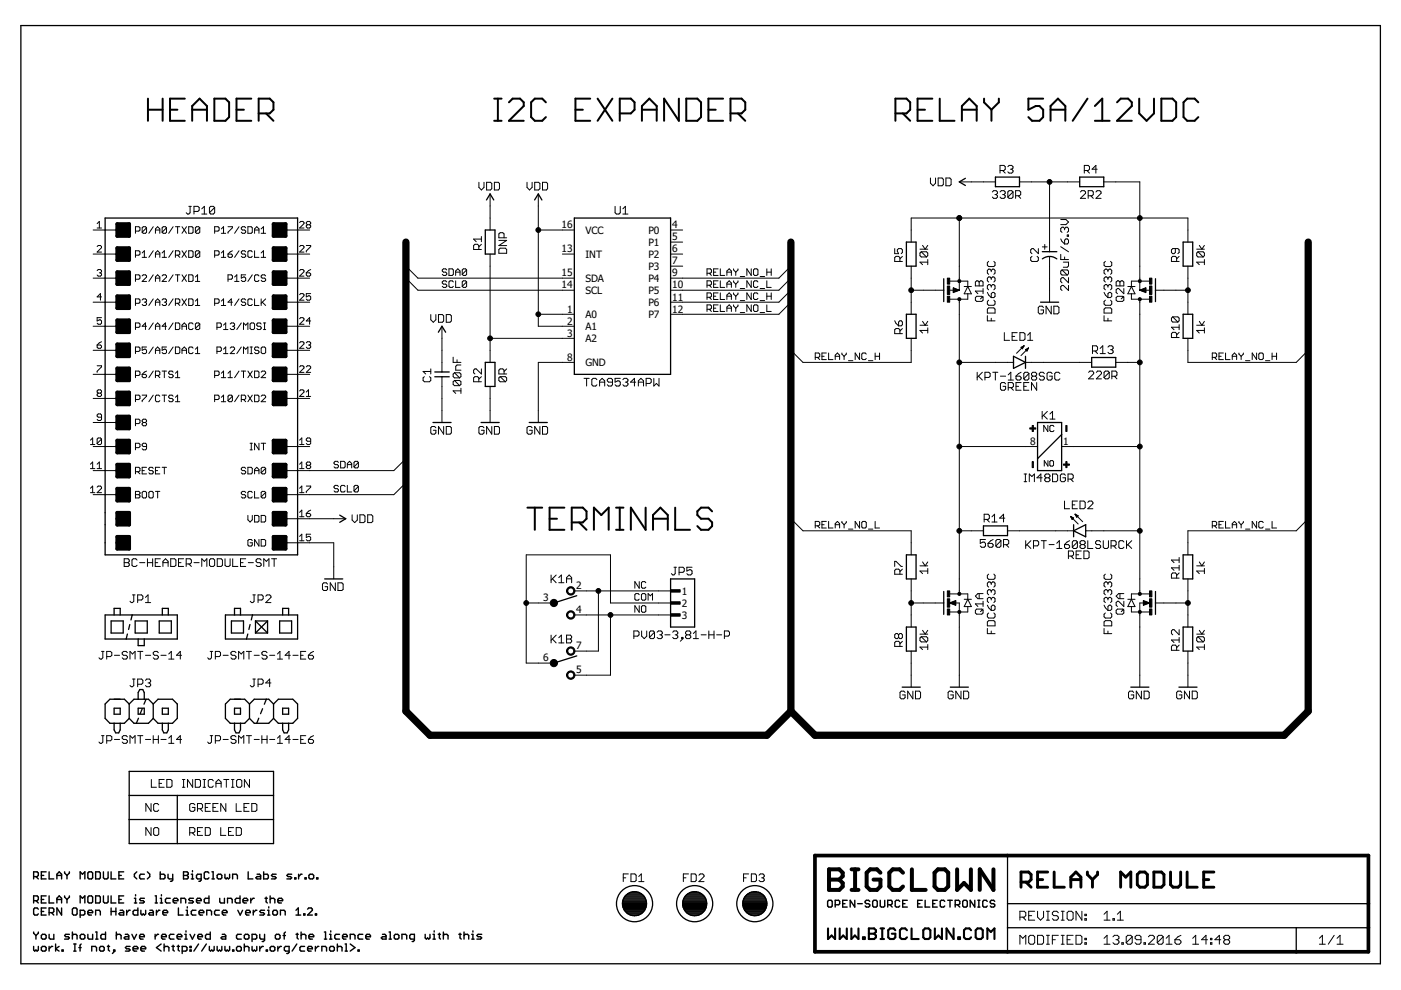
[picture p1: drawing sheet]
<svg xmlns="http://www.w3.org/2000/svg" width="297mm" height="210mm" viewBox="0 0 297 210" stroke-linecap="round" stroke-linejoin="round" font-family="sans-serif">
<defs><g id="words">
<g font-size="2.2">
<text x="119" y="53.5">13</text>
<text x="119" y="48.4">16</text>
<text x="124.1" y="49.5">VCC</text>
<text x="137.5" y="49.5">P0</text>
<text x="137.5" y="52.1">P1</text>
<text x="142.5" y="48.4">4</text>
<text x="142.5" y="51">5</text>
<text x="142.5" y="53.5">6</text>
<text x="119" y="58.6">15</text>
<text x="124.1" y="54.6">INT</text>
<text x="124.1" y="59.7">SDA</text>
<text x="137.5" y="54.6">P2</text>
<text x="137.5" y="57.2">P3</text>
<text x="137.5" y="59.7">P4</text>
<text x="142.5" y="56.1">7</text>
<text x="142.5" y="58.6">9</text>
<text x="119" y="61.2">14</text>
<text x="124.1" y="62.3">SCL</text>
<text x="137.5" y="62.3">P5</text>
<text x="137.5" y="64.8">P6</text>
<text x="142.5" y="61.2">10</text>
<text x="142.5" y="63.7">11</text>
<text x="120.2" y="66.3">1</text>
<text x="120.2" y="68.8">2</text>
<text x="120.2" y="71.4">3</text>
<text x="124.1" y="67.4">A0</text>
<text x="124.1" y="69.9">A1</text>
<text x="137.5" y="67.4">P7</text>
<text x="142.5" y="66.3">12</text>
<text x="120.2" y="76.5">8</text>
<text x="124.1" y="72.5">A2</text>
<text x="124.1" y="77.6">GND</text>
<text x="218.4" y="94.3">8</text>
<text x="225.4" y="94.3">1</text>
<text x="122.1" y="124.9">2</text>
<text x="115.1" y="127.5">3</text>
<text x="122.1" y="130">4</text>
<text x="144.5" y="126.1">1</text>
<text x="144.5" y="128.6">2</text>
<text x="144.5" y="131.2">3</text>
<text x="122.1" y="137.7">7</text>
<text x="115.1" y="140.2">6</text>
<text x="122.1" y="142.8">5</text>
</g>
</g></defs>
<g fill="none" stroke="#000" stroke-width=".42">
<path d="M31.4 20.9v4.7M31.4 23.3h3.1M34.5 20.9v4.7M36 23.3h1.6M39.2 20.9h-3.2v4.7h3.2M40.7 23.3h3.2M40.7 25.6v-3.1l1.6-1.6 1.6 1.6v3.1M45.4 20.9h2.4l.8 .8v3.1l-.8 .8h-2.4zM50.1 23.3h1.6M53.3 20.9h-3.2v4.7h3.2M54.8 24h2.4l.8-.7v-1.6l-.8-.8h-2.4v4.7M56.4 24l1.6 1.6"/>
<path d="M104.8 20.9h1.5M104.8 25.6h1.5M105.6 20.9v4.7M107.9 21.7l.8-.8h1.6l.7 .8v.8l-3.1 3.1h3.1M115.7 21.7l-.7-.8h-1.6l-.8 .8v3.1l.8 .8h1.6l.7-.8M122 23.3h1.6M125.1 20.9h-3.1v4.7h3.1M126.7 20.9l3.1 4.7M129.8 20.9l-3.1 4.7M131.4 24h2.4l.7-.7v-1.6l-.7-.8h-2.4v4.7M136.1 23.3h3.1M136.1 25.6v-3.1l1.6-1.6 1.5 1.6v3.1"/>
<path d="M143.9 20.9v4.7l-3.1-4.7v4.7M145.5 20.9h2.3l.8 .8v3.1l-.8 .8h-2.3zM150.2 23.3h1.5M153.3 20.9h-3.1v4.7h3.1M154.9 24h2.3l.8-.7v-1.6l-.8-.8h-2.3v4.7M156.4 24l1.6 1.6M189.8 24h2.4l.8-.7v-1.6l-.8-.8h-2.4v4.7M191.4 24l1.6 1.6M194.5 23.3h1.6M197.7 20.9h-3.2v4.7h3.2M199.2 20.9v4.7h3.2M203.9 23.3h3.2"/>
<path d="M203.9 25.6v-3.1l1.6-1.6 1.6 1.6v3.1M208.6 20.9v.8l1.6 1.6M210.2 23.3v2.3M211.8 20.9v.8l-1.6 1.6M221.2 20.9h-3.2v2.4l1.6-.8h.8l.8 .8v1.5l-.8 .8h-1.6l-.8-.8M222.7 23.3h3.2M222.7 25.6v-3.1l1.6-1.6 1.6 1.6v3.1M230.6 20.9l-3.2 4.7M232.1 25.6h3.2M232.1 22.5l1.6-1.6v4.7M236.8 21.7l.8-.8h1.6l.8 .8v.8l-3.2 3.1h3.2M241.5 20.9v3.1l1.6 1.6 1.6-1.6v-3.1"/>
<path d="M246.2 20.9h2.4l.8 .8v3.1l-.8 .8h-2.4zM254.1 21.7l-.8-.8h-1.6l-.8 .8v3.1l.8 .8h1.6l.8-.8M111.8 107.6h3.2M113.4 107.6v4.7M116.5 110h1.6M119.7 107.6h-3.2v4.7h3.2M121.2 110.8h2.4l.8-.8v-1.6l-.8-.8h-2.4v4.7M122.8 110.8l1.6 1.5M125.9 112.3v-4.7l1.6 1.6 1.6-1.6v4.7M130.6 107.6h1.6M130.6 112.3h1.6M131.4 107.6v4.7"/>
<path d="M136.9 107.6v4.7l-3.1-4.7v4.7M138.5 110h3.1M138.5 112.3v-3.1l1.5-1.6 1.6 1.6v3.1M143.2 107.6v4.7h3.1M151 108.4l-.8-.8h-1.6l-.8 .8v.8l.8 .8h1.6l.8 .8v.7l-.8 .8h-1.6l-.8-.8"/>
</g>
<g fill="none" stroke="#000" stroke-width=".3">
<path d="M7.1 185.9h.8l.2-.3v-.5l-.2-.3h-.8v1.6M7.1 191h.8l.2-.3v-.5l-.2-.3h-.8v1.6M7.1 197.6v.3l.5 .5M7.6 185.9l.5 .5M7.6 191l.5 .5M7.6 198.4v.7M8.1 192.8l-.2-.3h-.5l-.3 .3v1l.3 .2h.5l.2-.2M8.1 197.6v.3l-.5 .5M8.8 198.4l.2-.3h.5l.3 .3v.5l-.3 .2h-.5l-.2-.2zM8.8 185.6h.5M8.8 190.7h.5M8.8 193.3h.5"/>
<path d="M9.8 184.8h-1v1.6h1M9.8 189.9h-1v1.6h1M9.8 192.5h-1v1.5h1M10.4 184.8v1.6h1M10.4 189.9v1.6h1M10.4 193.5h.8l.2-.2v-.5l-.2-.3h-.8v1.5M10.4 198.1v.8l.3 .2h.7v-1M10.9 193.5l.5 .5M12.1 185.6h1M12.1 186.4v-1l.5-.6 .5 .6v1M12.1 191.5v-1l.5-.6 .5 .6v1M12.1 190.7h1"/>
<path d="M13.1 192.5v1.5l-1-1.5v1.5M13.7 184.8v.3l.5 .5M13.7 189.9v.3l.5 .5M14.2 185.6v.8M14.2 190.7v.8M14.7 184.8v.3l-.5 .5M14.7 189.9v.3l-.5 .5M14.7 198.1h-.8l-.2 .3 .2 .2h.6l.2 .3-.2 .2h-.8M15.3 197.6v1.5M15.3 198.4l.3-.3h.5l.2 .3v.7M15.6 192.5h.5l.2 .3v1l-.2 .2h-.5l-.3-.2v-1zM17 186.4v-1.6l.5 .6 .5-.6v1.6"/>
<path d="M17 191.5v-1.6l.5 .6 .5-.6v1.6M17 194h.7l.3-.2v-.5l-.3-.3h-.7v1.5M17 198.4l.3-.3h.4l.3 .3v.5l-.3 .2h-.4l-.3-.2zM18.6 193.5h1v-.2l-.2-.3h-.5l-.3 .3v.5l.3 .2h.5M18.6 198.1v.8l.3 .2h.7v-1M18.9 184.8h.5l.2 .3v1l-.2 .3h-.5l-.3-.3v-1zM18.9 189.9h.5l.2 .3v1l-.2 .3h-.5l-.3-.3v-1zM20.3 184.8h.7l.3 .3v1l-.3 .3h-.7zM20.3 189.9h.7l.3 .3v1l-.3 .3h-.7zM20.3 194v-1h.7l.3 .3v.7M20.3 199.1h.5M20.3 197.6h.2v1.5"/>
<path d="M21.9 184.8v1.3l.3 .3h.5l.2-.3v-1.3M21.9 189.9v1.3l.3 .3h.5l.2-.3v-1.3M22.4 197.6v1.5h-.8l-.2-.2v-.5l.2-.3h.8M23.6 184.8v1.6h1M23.6 189.9v1.6h1M23.6 192.5v1.5M23.6 193.3h1M24.6 192.5v1.5M24.7 198.4l.2-.3h.5l.3 .3v.7M24.7 197.6v1.5M25.2 185.6h.5M25.2 190.7h.5"/>
<path d="M25.5 193h.5l.2 .3v.7h-.7l-.3-.2 .3-.3h.7M26.2 184.8h-1v1.6h1M26.2 189.9h-1v1.6h1M26.6 198.1h.5l.2 .3v.7h-.7l-.3-.2 .3-.3h.7M26.9 193v1M27.6 193h-.3l-.4 .5M28 198.1l.4 1 .6-1M28.5 191.5h.5M28.5 190.5h.2v1M28.7 189.7v.2M29 184.8l-.5 .6v.5l.5 .5M29.2 192.5v1.5h-.7l-.3-.2v-.5l.3-.3h.7"/>
<path d="M29.6 198.6h1v-.2l-.2-.3h-.6l-.2 .3v.5l.2 .2h.6M29.9 193v.8l.2 .2 .3-.2 .2 .2 .3-.2v-.8M30.6 185.4h-.8l-.2 .2v.5l.2 .3h.8M30.6 190.5h-.8l-.2 .2 .2 .3h.6l.2 .2-.2 .3h-.8M31.2 184.8l.5 .6v.5l-.5 .5M31.8 193h.5l.2 .3v.7h-.7l-.3-.2 .3-.3h.7M32.9 189.9h.2v1.6M32.9 191.5h.5M32.9 198.1v1M33.2 193v1M33.6 198.1h-.2l-.5 .5M33.9 193h-.2l-.5 .5"/>
<path d="M34 184.8v1.6h.7l.3-.3v-.5l-.3-.2h-.7M34 191.5h.5M34 190.5h.2v1M34.2 189.7v.2M34.2 198.6h1.1v-.2l-.3-.3h-.5l-.3 .3v.5l.3 .2h.5M34.5 193.5h1v-.2l-.2-.3h-.5l-.3 .3v.5l.3 .2h.5M35.6 185.4v.7l.3 .3h.7M36.1 190.5h-.8l-.2 .2v.5l.2 .3h.8M36.6 185.4v1.2l-.2 .3h-.3M36.7 191h1v-.3l-.2-.2h-.5l-.3 .2v.5l.3 .3h.5M36.9 198.1h-.7l-.3 .3v.5l.3 .2h.7M37.5 198.6h1v-.2l-.2-.3h-.5l-.3 .3v.5l.3 .2h.5"/>
<path d="M37.8 192.5v1.5h1M38.4 191.5v-1h.7l.3 .2v.8M38.9 184.8h.8l.2 .3v.3l-.2 .2 .2 .3v.2l-.2 .3h-.8zM38.9 185.6h.8M39.2 199.1h.5M39.2 198.1h.2v1M39.4 197.4v.2M39.5 194h.5M39.5 193h.2v1M39.7 192.3v.2M40.3 198.1l.5 1 .5-1M40.6 186.4h.5"/>
<path d="M40.6 185.4h.2v1M40.8 184.6v.2M41 190.5h-.7l-.3 .2 .3 .3h.5l.2 .2-.2 .3h-.8M41.6 193h-.8l-.2 .3v.5l.2 .2h.8M41.7 191h1v-.3l-.3-.2h-.5l-.2 .2v.5l.2 .3h.5M41.9 198.6h1v-.2l-.2-.3h-.5l-.3 .3v.5l.3 .2h.5M42.2 193.5h1v-.2l-.3-.3h-.4l-.3 .3v.5l.3 .2h.4M42.7 186.4h-.8l-.2-.3v-.5l.2-.2h.8v1.2l-.3 .3h-.2M43.8 194v-1h.8l.3 .3v.7M44.3 185.1l-.3-.3h-.5l-.2 .3v1l.2 .3h.5l.3-.3M44.3 189.9v1.6h-.8l-.2-.3v-.5l.2-.2h.8M44.6 197.6v1.5h-.8l-.2-.2v-.5l.2-.3h.8"/>
<path d="M44.9 184.8h.3v1.6M44.9 186.4h.5M46.3 185.4h.5l.2 .2v.5l-.2 .3h-.5l-.3-.3v-.5zM46.5 193h-.8l-.2 .3v.5l.2 .2h.8M46.6 190.5v.7l.2 .3h.8v-1M47.1 198.1h.5l.3 .3v.7h-.8l-.2-.2 .2-.3h.8M47.1 193.5h1v-.2l-.2-.3h-.5l-.3 .3v.5l.3 .2h.5M47.7 185.4v.7l.2 .3 .3-.3 .2 .3 .3-.3v-.7M48.2 191.5v-1h.8l.2 .2v.8M49.3 186.4v-1h.8l.2 .2v.8M50.4 193l.5 1 .5-1M50.9 189.9v1.6h-.8l-.2-.3v-.5l.2-.2h.8"/>
<path d="M51.2 198.1h-.8l-.3 .3v.5l.3 .2h.8M51.5 191h1v-.3l-.2-.2h-.5l-.3 .2v.5l.3 .3h.5M51.8 198.4l.2-.3h.5l.3 .3v.5l-.3 .2h-.5l-.2-.2zM52.1 193.5h1v-.2l-.3-.3h-.5l-.2 .3v.5l.2 .2h.5M52.6 184.8v1.6h1M53.2 190.5v1M53.4 199.1h.8l.2-.2v-.5l-.2-.3h-.8v1.5M53.7 193v1M53.9 190.5h-.2l-.5 .5M54.5 193h-.3l-.5 .5M54.5 185.4h.5l.3 .2v.8h-.8l-.2-.3 .2-.2h.8M55.1 198.1v.8l.2 .2h.8"/>
<path d="M55.9 184.8v1.6h.8l.2-.3v-.5l-.2-.2h-.8M56.1 193h-.8l-.2 .3 .2 .2h.5l.3 .3-.3 .2h-.7M56.1 198.1v1.3l-.3 .2h-.2M56.2 190.5h.5M56.4 190.2v1l.3 .3M56.7 194h.5M56.7 193h.3v1M57 192.3v.2M57.3 190.7l.2-.2h.5l.3 .2v.8M57.3 189.9v1.6M57.8 193.3l.3-.3h.5l.2 .3v.5l-.2 .2h-.5l-.3-.2zM58.5 185.4h-.7l-.2 .2 .2 .3h.5l.2 .2-.2 .3h-.7"/>
<path d="M58.6 198.1h.5l.3 .3v.5l-.3 .2h-.5l-.2-.2v-.5zM58.9 191h1v-.3l-.2-.2h-.5l-.3 .2v.5l.3 .3h.5M59.5 194v-1h.7l.3 .3v.7M60 198.4h.5M60.5 197.6l-.2 .3v1.2M61.8 185.4h-.7l-.3 .2 .3 .3h.5l.2 .2-.2 .3h-.8M62.5 186.1h.2v.3h-.2zM62.8 194h1M62.8 193l.4-.5v1.5M62.8 198.1h.4M63 197.9v1l.2 .2M63.3 185.4v1"/>
<path d="M63.8 198.4l.3-.3h.5l.3 .3v.7M63.8 197.6v1.5M64.1 185.4h-.3l-.5 .5M64.4 193.8h.2v.2h-.2zM64.7 186.1h.2v.3h-.2zM65.2 192.8l.3-.3h.5l.2 .3v.2l-1 1h1M65.5 198.6h1v-.2l-.2-.3h-.6l-.2 .3v.5l.2 .2h.6M65.7 185.4h.6l.2 .2v.5l-.2 .3h-.6l-.2-.3v-.5zM66.9 193.8h.2v.2h-.2zM67.1 186.1h.3v.3h-.3zM68.8 199.1h.5M68.8 197.6h.2v1.5"/>
<path d="M69.9 199.1h.5M69.9 198.1h.2v1M70.1 197.4v.2M72 198.1h-.8l-.2 .3v.5l.2 .2h.8M72.6 198.6h1v-.2l-.2-.3h-.5l-.3 .3v.5l.3 .2h.5M74.3 199.1v-1h.7l.3 .3v.7M76.9 198.1h-.7l-.3 .3v.5l.3 .2h.7M77.6 198.6h.9v-.2l-.2-.3h-.5l-.2 .3v.5l.2 .2h.5M81.1 198.1h.5l.3 .3v.7h-.8l-.3-.2 .3-.3h.8M82.5 199.1h.5M82.5 197.6h.2v1.5M83.8 198.1h.5l.3 .3v.5l-.3 .2h-.5l-.2-.2v-.5z"/>
<path d="M85.2 199.1v-1h.8l.2 .3v.7M87.9 199.1h-.8l-.2-.2v-.5l.2-.3h.8v1.3l-.3 .2h-.2M90.1 198.1v.8l.3 .2 .3-.2 .2 .2 .3-.2v-.8M91.8 199.1h.5M91.8 198.1h.3v1M92.1 197.4v.2M92.9 198.1h.5M93.2 197.9v1l.2 .2M94 198.4l.2-.3h.5l.3 .3v.7M94 197.6v1.5M97.3 198.1h.5M97.5 197.9v1l.3 .2"/>
<path d="M98.4 198.4l.2-.3h.5l.3 .3v.7M98.4 197.6v1.5M100 199.1h.5M100 198.1h.3v1M100.3 197.4v.2M102.1 198.1h-.7l-.3 .3 .3 .2h.5l.2 .3-.2 .2h-.8M175.5 191.1l.2-.2h.5l.2 .2v1l-.2 .2h-.5l-.2-.2zM177.1 191.8h.7l.2-.2v-.5l-.2-.2h-.7v1.4M178.7 191.6h.5M179.6 190.9h-.9v1.4h.9M181.2 190.9v1.4l-.9-1.4v1.4M181.8 191.6h1"/>
<path d="M184.4 191.1l-.3-.2h-.4l-.3 .2v.3l.3 .2h.4l.3 .2v.3l-.3 .2h-.4l-.3-.2M185 191.1l.3-.2h.5l.2 .2v1l-.2 .2h-.5l-.3-.2zM186.6 190.9v1.2l.3 .2h.4l.3-.2v-1.2M188.2 191.8h.7l.3-.2v-.5l-.3-.2h-.7v1.4M188.7 191.8l.5 .5M190.8 191.1l-.3-.2h-.5l-.2 .2v1l.2 .2h.5l.3-.2M191.4 191.6h.5M192.4 190.9h-1v1.4h1M194.6 191.6h.5M195.5 190.9h-.9v1.4h.9M196.2 190.9v1.4h.9M197.8 191.6h.4"/>
<path d="M198.7 190.9h-.9v1.4h.9M200.3 191.1l-.2-.2h-.5l-.3 .2v1l.3 .2h.5l.2-.2M200.9 190.9h1M201.4 190.9v1.4M202.5 191.8h.7l.3-.2v-.5l-.3-.2h-.7v1.4M203 191.8l.5 .5M204.1 191.1l.3-.2h.4l.3 .2v1l-.3 .2h-.4l-.3-.2zM206.7 190.9v1.4l-1-1.4v1.4M207.3 190.9h.5M207.3 192.3h.5M207.5 190.9v1.4M209.3 191.1l-.2-.2h-.5l-.2 .2v1l.2 .2h.5l.2-.2"/>
<path d="M210.9 191.1l-.2-.2h-.5l-.2 .2v.3l.2 .2h.5l.2 .2v.3l-.2 .2h-.5l-.2-.2M7.1 200.7v.7l.3 .3 .2-.3 .3 .3 .2-.3v-.7M8.8 200.9l.2-.2h.5l.3 .2v.5l-.3 .3h-.5l-.2-.3zM10.4 200.7v1M11.2 200.7h-.3l-.5 .5M11.8 200.2v1.5M12.5 200.7l-.7 .5 .7 .5M13.1 201.4h.3v.3h-.3zM15.6 201.7h.5M15.6 200.2h.5M15.9 200.2v1.5M16.7 200.9h.5"/>
<path d="M17.2 200.2l-.2 .2v1.3M19.5 201.7v-1h.7l.3 .2v.8M21.1 200.9l.3-.2h.4l.3 .2v.5l-.3 .3h-.4l-.3-.3zM22.8 200.7h.4M23 200.4v1l.2 .3M24.1 201.4h.2v.3h-.2zM24.3 201.7l-.5 .5M27.6 200.7h-.8l-.2 .2 .2 .3h.5l.3 .2-.3 .3h-.7M28.2 201.2h1v-.3l-.2-.2h-.5l-.3 .2v.5l.3 .3h.5M29.9 201.2h1v-.3l-.3-.2h-.5l-.2 .2v.5l.2 .3h.5M34.2 200.2l-1 .7 1 .8M34.8 200.9l.3-.2h.5l.2 .2v.8"/>
<path d="M34.8 200.2v1.5M36.4 200.7h.6M36.7 200.4v1l.3 .3M37.5 200.7h.5M37.8 200.4v1l.2 .3M38.6 201.7h.8l.2-.3v-.5l-.2-.2h-.8v1.5M40.3 200.7h.2v.2h-.2zM40.3 201.4h.2v.3h-.2zM42.1 200.2l-1 1.5M43.8 200.2l-1 1.5M44.4 200.7v.7l.2 .3 .3-.3 .2 .3 .3-.3v-.7M46 200.7v.7l.3 .3 .2-.3 .3 .3 .2-.3v-.7"/>
<path d="M47.7 200.7v.7l.2 .3 .3-.3 .2 .3 .3-.3v-.7M49.3 201.4h.3v.3h-.3zM50.1 200.9l.3-.2h.5l.3 .2v.5l-.3 .3h-.5l-.3-.3zM51.8 200.9l.2-.2h.5l.3 .2v.8M51.8 200.2v1.5M53.4 200.7v.7l.3 .3 .2-.3 .3 .3 .2-.3v-.7M55.1 200.7v1M55.8 200.7h-.2l-.5 .5M56.5 201.4h.2v.3h-.2zM57.5 200.7h.5l.3 .2v.5l-.3 .3h-.5l-.2-.3v-.5zM58.9 200.7v1M59.7 200.7h-.3l-.5 .5"/>
<path d="M61.3 201.7h-.8l-.2-.3v-.5l.2-.2h.8v1.2l-.3 .3h-.2M62.9 200.2l-1 1.5M64.6 200.7h-.8l-.2 .2v.5l.2 .3h.8M65.2 201.2h1v-.3l-.2-.2h-.5l-.3 .2v.5l.3 .3h.5M66.9 200.7v1M67.6 200.7h-.2l-.5 .5M68.2 201.7v-1h.8l.2 .2v.8M69.9 200.9l.2-.2h.5l.3 .2v.5l-.3 .3h-.5l-.2-.3zM71.5 200.9l.3-.2h.5l.2 .2v.8M71.5 200.2v1.5M73.2 201.7h.5M73.2 200.2h.2v1.5"/>
<path d="M74.3 200.2l1 .7-1 .8M75.9 201.4h.3v.3h-.3z"/>
</g>
<g fill="none" stroke="#000" stroke-width=".21">
<path d="M101.5 38.7v1l.6 .6 .5-.6v-1M103.2 38.7h.8l.3 .2v1.1l-.3 .3h-.8zM104.8 38.7h.8l.3 .2v1.1l-.3 .3h-.8zM111.7 38.7v1l.6 .6 .5-.6v-1M113.4 38.7h.8l.3 .2v1.1l-.3 .3h-.8zM115 38.7h.8l.3 .2v1.1l-.3 .3h-.8zM197.3 37.7v1.1l.5 .6 .6-.6v-1.1M198.9 37.7h.8l.3 .3v1.1l-.3 .3h-.8zM200.6 37.7h.8l.3 .3v1.1l-.3 .3h-.8zM203.4 38.6h7.7M212 36.2h.9l.2-.3v-.6l-.2-.2h-.9v1.6M212.6 36.2l.5 .5"/>
<path d="M213.7 35.3l.3-.2h.5l.3 .2v.3l-.3 .3M214.2 35.9h.3M214.5 35.9l.3 .3v.2l-.3 .3h-.5l-.3-.3M216.2 38.6h12.7M222.5 38.6v14.8M229.9 36.2h.8l.3-.3v-.6l-.3-.2h-.8v1.6M230.4 36.2l.6 .5M232.6 35.9h-1.1l.8-.8v1.6M234 38.6h7.7v22.9M19.7 48.8h5.1M19.7 53.9h5.1M19.7 59h5.1"/>
<path d="M20.6 52.3l.2-.3h.5l.2 .3v.2l-.9 .9h.9M20.6 47.4l.5-.5v1.4M20.6 48.3h.9M20.6 57.4l.2-.3h.5l.2 .3-.2 .4M21.1 57.8h.2M21.3 57.8l.2 .3-.2 .4h-.5l-.2-.2M28.7 49h.7l.3-.2v-.5l-.3-.2h-.7v1.4M28.7 54.1h.7l.3-.2v-.5l-.3-.2h-.7v1.4M28.7 59.2h.7l.3-.2v-.5l-.3-.2h-.7v1.4M30.1 58.5l.3-.2h.4l.3 .2v.2l-1 1h1M30.1 53.6l.5-.4v1.4M30.1 54.6h1"/>
<path d="M31.1 48.3l-.3-.2h-.4l-.3 .2v.9M31.1 48.3v.9l-.3 .3h-.4l-.3-.3M31.1 48.3l-1 .9M32.5 48.1l-.9 1.4M32.5 53.2l-.9 1.4M32.5 58.3l-.9 1.4M33 49.5v-1l.4-.4 .5 .4v1M33 54.6v-1l.4-.4 .5 .4v1M33 59.7v-1l.4-.4 .5 .4v1M33 48.8h.9M33 53.9h.9M33 59h.9"/>
<path d="M34.4 58.5l.2-.2h.5l.2 .2v.2l-.9 1h.9M34.4 54.6h.9M34.4 53.6l.4-.4v1.4M35.3 48.3l-.2-.2h-.5l-.2 .2v.9M35.3 48.3v.9l-.2 .3h-.5l-.2-.3M35.3 48.3l-.9 .9M36.7 48.1l-.9 1.4M36.7 53.2l-.9 1.4M36.7 58.3l-.9 1.4M37.2 48.1h.9M37.2 54.1h.7l.2-.2v-.5l-.2-.2h-.7v1.4M37.2 58.3h.9"/>
<path d="M37.7 48.1v1.4M37.7 58.3v1.4M37.7 54.1l.4 .5M38.6 48.1l.9 1.4M38.6 53.2l.9 1.4M38.6 58.3l.9 1.4M39.5 48.1l-.9 1.4M39.5 53.2l-.9 1.4M39.5 58.3l-.9 1.4M40 48.1h.7l.2 .2v.9l-.2 .3h-.7zM40 53.2h.7l.2 .2v.9l-.2 .3h-.7zM40 58.3h.7l.2 .2v.9l-.2 .3h-.7z"/>
<path d="M40 43.8h.6M40.3 43.8v1.3l-.3 .3h-.2l-.3-.3M41.1 44.8h.9l.2-.2v-.6l-.2-.2h-.9v1.6M41.4 58.7l.5-.4v1.4M41.4 59.7h1M42.4 48.3l-.3-.2h-.4l-.3 .2v.9M42.4 53.4l-.3-.2h-.4l-.3 .2v.9M42.4 48.3l-1 .9M42.4 48.3v.9l-.3 .3h-.4l-.3-.3M42.4 53.4v.9l-.3 .3h-.4l-.3-.3M42.4 53.4l-1 .9M42.8 44.3l.5-.5v1.6"/>
<path d="M42.8 45.4h1.1M45.5 44l-.3-.2h-.5l-.3 .2v1.1M45.5 44v1.1l-.3 .3h-.5l-.3-.3M45.5 49h.7l.3-.2v-.5l-.3-.2h-.7v1.4M45.5 54.1h.7l.3-.2v-.5l-.3-.2h-.7v1.4M45.5 44l-1.1 1.1M46.9 49.5h1M46.9 54.6h1M46.9 48.5l.5-.4v1.4M46.9 53.6l.5-.4v1.4M48.3 48.1h1v.2l-1 .9v.3M48.3 53.9h.7l.3 .4-.3 .3h-.4l-.3-.3z"/>
<path d="M48.3 59.2h.7l.3-.2v-.5l-.3-.2h-.7v1.4M49.3 53.2l-1 .7M49.7 59.7h1M49.7 58.7l.5-.4v1.4M50.7 48.1l-1 1.4M50.7 53.2l-1 1.4M52.1 58.3h-.9v.7l.4-.3 .5 .3v.4l-.2 .3h-.5l-.2-.3M52.1 48.3l-.2-.2h-.5l-.2 .4 .2 .3h.5l.2 .4-.2 .3h-.5l-.2-.3M52.1 53.4l-.2-.2h-.5l-.2 .2v.2l.2 .3h.5l.2 .4-.2 .3h-.5l-.2-.3M52.6 48.1h.7l.2 .2v.9l-.2 .3h-.7zM53.5 53.4l-.2-.2h-.5l-.2 .2v.9l.2 .3h.5l.2-.3M53.5 58.3l-.9 1.4"/>
<path d="M54 48.8h.9M54 53.2v1.4h.9M54 49.5v-1l.4-.4 .5 .4v1M54.9 58.5l-.2-.2h-.5l-.2 .2v.9l.2 .3h.5l.2-.3M55.4 49.5h.9M55.4 54.6h.9M55.4 48.5l.5-.4v1.4M55.4 53.6l.5-.4v1.4M56.3 58.5l-.2-.2h-.5l-.2 .4 .2 .3h.5l.2 .4-.2 .3h-.5l-.2-.3M60.6 48.8h5.1M60.6 53.9h5.1M60.6 59h5.1"/>
<path d="M63.5 52.3l.3-.3h.4l.3 .3v.2l-1 .9h1M63.5 47.2l.3-.3h.4l.3 .3v.2l-1 .9h1M63.5 57.4l.3-.3h.4l.3 .3v.2l-1 .9h1M64.9 52h1v.3l-1 .9v.2M64.9 57.8h.7l.3 .5-.3 .2h-.4l-.3-.2zM65.2 47.6h.4M65.2 47.6l-.3-.2 .3-.5h.4l.3 .3-.3 .4M65.2 47.6l-.3 .3 .3 .4h.4l.3-.2-.3-.5M65.9 57.1l-1 .7M86.1 56.4l2.5 2.6h33.2M86.1 59l2.5 2.5h33.2M94.7 59.8l-.2-.3h-.5l-.2 .3v.2l.2 .2h.5l.2 .3-.2 .4h-.5l-.2-.2"/>
<path d="M94.7 57.2l-.2-.2h-.5l-.2 .2v.3l.2 .2h.5l.2 .2-.2 .5h-.5l-.2-.2M95.2 57h.7l.2 .2v1l-.2 .2h-.7zM96.1 59.8l-.2-.3h-.5l-.2 .3v.9l.2 .2h.5l.2-.2M96.6 58.4v-.9l.5-.5 .4 .5v.9M96.6 59.5v1.4h.9M96.6 57.7h.9M98.9 59.8l-.9 .9M98.9 59.8l-.2-.3h-.5l-.2 .3v.9M98.9 57.2l-.2-.2h-.5l-.2 .2v1M98.9 57.2v1l-.2 .2h-.5l-.2-.2M98.9 59.8v.9l-.2 .2h-.5l-.2-.2M98.9 57.2l-.9 1"/>
<path d="M101.5 52.9v-.8l-.3-.3h-.5l-.3 .3v.8h1.7M102.1 50.7h-1.7l.6 .5M102.1 50.1v1.1M102.1 51.8l-.6 .5M103.9 41.1v7.7M103.9 53.9v22.9M105.8 52.9l.2-.3h1.1l.3 .3v.8h-1.6zM105.8 51h1.6l-1.6 1.1h1.6M106.9 50.4v-.8l-.3-.3h-.6l-.2 .3v.8h1.6M114.1 48.8h7.7M114.1 41.1v28.1h7.7M119.2 53.9h2.6"/>
<path d="M130.4 43.8v1.3l.3 .3h.5l.3-.3v-1.3M132.1 45.4h1M132.1 44.3l.5-.5v1.6M142.2 48.8h2.5M142.2 53.9h2.5M142.2 51.3h2.5M142.2 56.4h2.5M149.9 57.9h.7l.2-.2v-.5l-.2-.2h-.7v1.4M150.4 57.9l.4 .5M151.3 57.7h.5M152.3 59.5h-1v1.4h1M152.3 57h-1v1.4h1"/>
<path d="M152.7 57v1.4h.9M152.7 59.5v1.4h.9M154.1 57.7h1M154.1 58.4v-.9l.5-.5 .5 .5v.9M155.5 57v.2l.5 .5M155.5 59.5v.3l.5 .4M156 57.7v.7M156.5 57v.2l-.5 .5M156.5 59.5v.3l-.5 .4M157 58.6h.9M159.3 57v1.4l-1-1.4v1.4M159.3 59.5v1.4l-1-1.4v1.4"/>
<path d="M159.8 57.2l.2-.2h.5l.2 .2v1l-.2 .2h-.5l-.2-.2zM160.7 59.8l-.2-.3h-.5l-.2 .3v.9l.2 .2h.5l.2-.2M161.2 58.6h.9M162.6 57.7h.9M162.6 59.5v1.4h.9M162.6 57v1.4M163.5 57v1.4M167.7 56.4l-2.6 2.6h-22.9M167.7 59l-2.6 2.5h-22.9M189.7 52.7v1.1h.8l-.3-.5v-.3l.3-.3h.6l.2 .3v.5l-.2 .3M190.8 55.4v-.8l-.3-.2h-.5l-.3 .2v.8h1.6M191.3 54.4l-.5 .5"/>
<path d="M193.2 51.3v-5.1h58.7v5.1M193.2 56.4v10.2M195.1 52.8h1.6M195.3 53.4h1.1l.3 .3v.5l-.3 .3M195.3 53.4l-.2 .3v.5l.2 .3h1.1M195.3 53.4l1.1 1.1M195.6 52l.6 .8 .5-.8M196.7 55v1.1M196.7 55.6h-1.6l.5 .5M201.4 59.6h3.8v1.1M203.4 46.2v15.3M206.8 59.8l.3-.3h.2l.3 .3 .3-.3h.3l.2 .3v.8h-1.6z"/>
<path d="M207.6 59.8v.8M209.6 55.4l-.3 .3v.5l.3 .3h1.1l.3-.3v-.5l-.3-.3M210.2 57.3l-.3-.2h-.3l-.3 .2v.6l.3 .3M210.2 59l-.3-.3h-.3l-.3 .3v.5l.3 .3M210.2 57.3v.3M210.2 59v.3M210.2 57.3l.2-.2h.3l.3 .2v.6l-.3 .3M210.2 59l.2-.3h.3l.3 .3v.5l-.3 .3M210.4 40.7l.3-.3h.5l.3 .3v.3l-.3 .3M210.9 41.3h.3M211.2 41.3l.3 .2v.3l-.3 .3h-.5l-.3-.3M212 40.7l.3-.3h.6l.2 .3v.3l-.2 .3"/>
<path d="M212.6 41.3h.3M212.9 41.3l.2 .2v.3l-.2 .3h-.6l-.3-.3M214.8 40.7l-.3-.3h-.5l-.3 .3v1.1M214.8 40.7v1.1l-.3 .3h-.5l-.3-.3M214.8 40.7l-1.1 1.1M215.3 41.5h.8l.3-.2v-.6l-.3-.3h-.8v1.7M215.9 41.5l.5 .6M218.8 54.4l-.3 .2v.6l.3 .2h1.1l.3-.2v-.6l-.3-.2M220.2 52.7v1.1l-1.1-1.1h-.3l-.3 .3v.5l.3 .3M221 52.3h1M221.5 51.8v1.1M222.5 54.4v9.7"/>
<path d="M224.9 53.9v1.1h1.6M224.9 52.3l1.6 1.1M224.9 50.7l.3 .5 .5 .5M224.9 46.5h1.1l.5 .6-.5 .5h-1.1M225.2 57.2h1.1l.2 .3v.5l-.2 .3M225.2 57.2l-.3 .3v.5l.3 .3h1.1M225.2 57.2l1.1 1.1M225.4 55.6h1.1v.8l-.2 .3h-.9M225.7 48.5l.3-.3h.3l.2 .3v.5l-.2 .3M225.7 50.9l.3-.2h.3l.2 .2v.6l-.2 .2h-.6zM225.7 48.5l-.3-.3h-.2l-.3 .3v.5l.3 .3M225.7 48.5v.2"/>
<path d="M225.7 54.5v.5M226.3 49.8h.2v.3h-.2zM226.5 58.9v1.1l-1.1-1.1h-.2l-.3 .2v.6l.3 .3M229.1 40.7l.2-.3h.6l.3 .3v.3l-1.1 1.1h1.1M230.7 41.5h.8l.3-.2v-.6l-.3-.3h-.8v1.7M231.3 41.5l.5 .6M232.4 40.7l.2-.3h.6l.2 .3v.3l-1 1.1h1M234.4 55.4l-.3 .3v.5l.3 .3h1.1l.2-.3v-.5l-.2-.3M234.9 57.3l-.3-.2h-.2l-.3 .2v.6l.3 .3M234.9 59l-.3-.3h-.2l-.3 .3v.5l.3 .3M234.9 57.3l.3-.2h.3l.2 .2v.6l-.2 .3M234.9 59l.3-.3h.3l.2 .3v.5l-.2 .3"/>
<path d="M234.9 57.3v.3M234.9 59v.3M236.6 59.8l.3-.3h.3l.2 .3 .3-.3h.3l.3 .3v.8h-1.7zM237.4 59.8v.8M243.7 59.6h-3.8v1.1M249.2 52.7v.8l-.3 .3h-.3l-.2-.3v-.5l.2-.3h1.1l.3 .3v.5l-.3 .3M249.5 55.4v-.8l-.3-.2h-.6l-.2 .2v.8h1.6M250 54.4l-.5 .5M251.9 56.4v10.2M253.7 52.8h1.7M254 53.4h1.1l.3 .3v.5l-.3 .3M254 53.4l-.3 .3v.5l.3 .3h1.1"/>
<path d="M254 53.4l1.1 1.1M254.3 52l.5 .8 .6-.8M255.4 55v1.1M255.4 55.6h-1.7l.6 .5M19.7 64.1h5.1M19.7 69.2h5.1M19.7 74.3h5.1M19.7 79.4h5.1M20.6 77.6h.9v.2l-.9 .9v.3M20.6 73.2h.7l.2 .4-.2 .3h-.5l-.2-.3zM21.5 62.9h-.9l.7-.6v1.3M21.5 67.4h-.9v.7l.5-.3 .4 .3v.4l-.2 .2h-.5l-.2-.2"/>
<path d="M21.5 72.5l-.9 .7M28.7 79.6h.7l.3-.2v-.5l-.3-.2h-.7v1.4M28.7 64.3h.7l.3-.2v-.5l-.3-.2h-.7v1.4M28.7 69.4h.7l.3-.2v-.5l-.3-.2h-.7v1.4M28.7 74.5h.7l.3-.2v-.5l-.3-.2h-.7v1.4M30.1 79.4h.7l.3 .4-.3 .3h-.4l-.3-.3zM30.1 63.6l.3-.2h.4l.3 .2-.3 .5M30.6 64.1h.2M30.8 64.1l.3 .2-.3 .5h-.4l-.3-.3M31.1 73.6h-1v.7l.5-.3 .5 .3v.4l-.3 .3h-.4l-.3-.3M31.1 69.2h-1l.7-.7v1.4M31.1 78.7l-1 .7"/>
<path d="M32.5 63.4l-.9 1.4M32.5 68.5l-.9 1.4M32.5 73.6l-.9 1.4M32.5 78.7l-.9 1.4M33 79.6h.7l.2-.2v-.5l-.2-.2h-.7v1.4M33 64.8v-1l.4-.4 .5 .4v1M33 69.9v-1l.4-.4 .5 .4v1M33 75v-1l.4-.4 .5 .4v1M33 64.1h.9M33 69.2h.9M33 74.3h.9M33.4 79.6l.5 .5"/>
<path d="M34.4 78.7h.9M34.4 63.6l.2-.2h.5l.2 .2-.2 .5M34.8 78.7v1.4M34.8 64.1h.3M35.1 64.1l.2 .2-.2 .5h-.5l-.2-.3M35.3 73.6h-.9v.7l.4-.3 .5 .3v.4l-.2 .3h-.5l-.2-.3M35.3 69.2h-.9l.7-.7v1.4M36.7 78.9l-.2-.2h-.5l-.2 .4 .2 .3h.5l.2 .4-.2 .3h-.5l-.2-.3M36.7 63.4l-.9 1.4M36.7 68.5l-.9 1.4M36.7 73.6l-.9 1.4M37.2 73.6h.7l.2 .2v.9l-.2 .3h-.7z"/>
<path d="M37.2 64.3h.7l.2-.2v-.5l-.2-.2h-.7v1.4M37.2 79.1l.5-.4v1.4M37.2 68.5h.7l.2 .2v.9l-.2 .3h-.7zM37.7 64.3l.4 .5M38.6 63.4l.9 1.4M38.6 69.2h.9M38.6 69.9v-1l.5-.4 .4 .4v1M38.6 75v-1l.5-.4 .4 .4v1M38.6 74.3h.9M39.5 63.4l-.9 1.4M40 63.4h.7l.2 .2v.9l-.2 .3h-.7zM40.9 68.7l-.2-.2h-.5l-.2 .2v.9l.2 .3h.5l.2-.3"/>
<path d="M40.9 73.8l-.2-.2h-.5l-.2 .2v.9l.2 .3h.5l.2-.3M41.4 63.8l.5-.4v1.4M41.4 74l.5-.4v1.4M41.4 64.8h1M41.4 75h1M42.4 68.7l-.3-.2h-.4l-.3 .2v.9M42.4 68.7v.9l-.3 .3h-.4l-.3-.3M42.4 68.7l-1 .9M45.5 64.3h.7l.3-.2v-.5l-.3-.2h-.7v1.4M45.5 79.6h.7l.3-.2v-.5l-.3-.2h-.7v1.4M46 69.4h.7l.2-.2v-.5l-.2-.2h-.7v1.4M46 74.5h.7l.2-.2v-.5l-.2-.2h-.7v1.4"/>
<path d="M46.9 64.8h1M46.9 63.8l.5-.4v1.4M46.9 79.1l.5-.4v1.4M47.4 68.9l.5-.4v1.4M47.4 74l.5-.4v1.4M47.4 69.9h.9M47.4 75h.9M48.3 79.1l.5-.4v1.4M48.8 68.7l.2-.2h.5l.2 .2-.2 .5M48.8 73.8l.2-.2h.5l.2 .2v.2l-.9 1h.9M49.3 64.1h-1l.7-.7v1.4M49.3 69.2h.2"/>
<path d="M49.5 69.2l.2 .2-.2 .5h-.5l-.2-.3M50.7 63.4l-1 1.4M50.7 78.7l-1 1.4M51.2 78.7h.9M51.2 68.5l-1 1.4M51.2 73.6l-1 1.4M51.6 69.9v-1.4l.5 .4 .5-.4v1.4M51.6 75v-1.4l.5 .4 .5-.4v1.4M51.6 78.7v1.4M52.1 63.6l-.2-.2h-.5l-.2 .2v.2l.2 .3h.5l.2 .4-.2 .3h-.5l-.2-.3M52.6 78.7l.9 1.4M53 68.7l.3-.2h.4l.3 .2v.9l-.3 .3h-.4l-.3-.3z"/>
<path d="M53 73.6h.5M53 75h.5M53.3 73.6v1.4M53.5 63.6l-.2-.2h-.5l-.2 .2v.9l.2 .3h.5l.2-.3M53.5 78.7l-.9 1.4M54 78.7h.7l.2 .2v.9l-.2 .3h-.7zM54 63.4v1.4h.9M54.9 73.8l-.2-.2h-.5l-.2 .4 .2 .3h.5l.2 .4-.2 .3h-.5l-.2-.3M55.4 68.7l-.3-.2h-.4l-.3 .4 .3 .3h.4l.3 .4-.3 .3h-.4l-.3-.3M55.4 78.9l.2-.2h.5l.2 .2v.2l-.9 1h.9M55.4 63.4v1.4M55.6 73.6h.5l.2 .2v.9l-.2 .3h-.5l-.2-.3v-.9z"/>
<path d="M55.6 64.1l.7 .7M55.9 68.5h.4M55.9 69.9h.4M56.1 68.5v1.4M56.3 63.4l-.9 .9M60.6 64.1h5.1M60.6 69.2h5.1M60.6 74.3h5.1M60.6 79.4h5.1M63.5 62.5l.3-.2h.4l.3 .2v.2l-1 .9h1M63.5 67.6l.3-.2h.4l.3 .2v.2l-1 .9h1M63.5 72.7l.3-.2h.4l.3 .2v.2l-1 1h1"/>
<path d="M63.5 77.8l.3-.2h.4l.3 .2v.2l-1 1h1M64.9 72.7l.3-.2h.4l.3 .2-.3 .5M64.9 77.8l.3-.2h.4l.3 .2v.2l-1 1h1M65.4 73.2h.2M65.6 73.2l.3 .2-.3 .5h-.4l-.3-.3M65.9 62.3h-1v.6l.7-.2 .3 .2v.5l-.3 .2h-.4l-.3-.2M65.9 68.1h-1l.7-.7v1.3M90 79.9l-.3 .2v.6l.3 .2h1.1l.2-.2v-.6l-.2-.2M91.3 66.7v1.1l.6 .5 .5-.5v-1.1M91.3 78.2v1.1M91.3 78.8h-1.6l.6 .5M93 66.7h.8l.3 .3v1.1l-.3 .2h-.8z"/>
<path d="M93.7 69.2v9.7M93.7 79.9v9.7M94.6 66.7h.8l.3 .3v1.1l-.3 .2h-.8zM96.1 75.7v1.1h1.6M96.4 79h1.1l.2 .3v.5l-.2 .3M96.4 79l-.3 .3v.5l.3 .3h1.1M96.4 79l1.1 1.1M96.9 76.3v.5M97.7 77.4h-.8l-.3 .3v.8h1.1M102.1 78.2v1.1l-1.1-1.1h-.3l-.3 .3v.5l.3 .3M102.1 79.9l-.6 .5M103.9 71.7h17.9"/>
<path d="M106 79.9l-.2 .2v.6l.2 .2h1.1M106 79.9h1.1l.3 .2v.6l-.3 .2M106 79.9l1.1 1M106.9 79.3v-.8l-.3-.3h-.6l-.2 .3v.8h1.6M107.4 78.2l-.5 .6M114.1 66.6h7.7M121.8 76.8h-7.7v12.8M149.9 60.5h.7l.2-.3v-.4l-.2-.3h-.7v1.4M149.9 63h.7l.2-.2v-.5l-.2-.2h-.7v1.4M149.9 65.6h.7l.2-.3v-.4l-.2-.3h-.7v1.4M150.4 63l.4 .5M150.4 60.5l.4 .4"/>
<path d="M150.4 65.6l.4 .4M151.3 62.8h.5M151.3 60.2h.5M151.3 65.3h.5M152.3 62.1h-1v1.4h1M152.3 64.6h-1v1.4h1M152.7 62.1v1.4h.9M152.7 64.6v1.4h.9M154.1 62.8h1M154.1 60.2h1M154.1 60.9v-.9l.5-.5 .5 .5v.9M154.1 63.5v-.9l.5-.5 .5 .5v.9"/>
<path d="M154.1 66v-.9l.5-.5 .5 .5v.9M154.1 65.3h1M155.5 62.1v.2l.5 .5M155.5 64.6v.3l.5 .4M156 60.2v.7M156 62.8v.7M156 65.3v.7M156.5 62.1v.2l-.5 .5M156.5 64.6v.3l-.5 .4M157 61.2h.9M157 63.7h.9M157 66.3h.9"/>
<path d="M159.3 62.1v1.4l-1-1.4v1.4M159.3 64.6v1.4l-1-1.4v1.4M159.8 64.9l.2-.3h.5l.2 .3v.9l-.2 .2h-.5l-.2-.2zM160.7 62.3l-.2-.2h-.5l-.2 .2v1l.2 .2h.5l.2-.2M161.2 61.2h.9M161.2 63.7h.9M161.2 66.3h.9M162.6 62.8h.9M162.6 62.1v1.4M162.6 64.6v1.4h.9M163.5 62.1v1.4M167.7 61.5l-2.6 2.6h-22.9"/>
<path d="M167.7 64.1l-2.6 2.5h-22.9M172.8 75.8h.8l.2-.3v-.4l-.2-.3h-.8v1.4M173.3 75.8l.5 .4M174.3 75.5h.4M175.2 74.8h-.9v1.4h.9M175.7 74.8v1.4h.9M177.1 75.5h.9M177.1 76.2v-.9l.4-.5 .5 .5v.9M178.5 74.8v.3l.5 .4M179 75.5v.7M179.4 74.8v.3l-.4 .4M179.9 76.5h.9"/>
<path d="M182.2 74.8v1.4l-.9-1.4v1.4M183.7 75.1l-.3-.3h-.5l-.2 .3v.9l.2 .2h.5l.3-.2M184.1 76.5h1M185.5 75.5h1M185.5 74.8v1.4M186.5 74.8v1.4M189.7 68l.3 .6 .5 .5M190.5 68.3l.3-.3h.3l.2 .3v.5l-.2 .3h-.6zM190.8 70.7v-.8l-.3-.2h-.5l-.3 .2v.8h1.6M191.3 69.7l-.5 .5M193.2 71.7v5.1h-23l-2.5-2.5M193.2 61.5h6.9"/>
<path d="M195.1 69h1.6M195.6 68.1l.6 .9 .5-.9M196.7 70.1h-1.6l.5 .5M196.7 69.5v1.1M201.4 61.5h2M202.1 61l1.3 .5-1.3 .5zM202.1 61.4l1.3 .1M202.1 61.3l1.3 .2M202.1 61.1l1.3 .4M203.4 76.8h11.5M203.4 63.4v62.5M203.4 61.5l-1.3 .4"/>
<path d="M203.4 61.5l-1.3 .3M203.4 61.5l-1.3 .2M204.4 60.7h1.6M205.2 62.3v1.1h-3.8M205.2 60.7l.8 1.6h-1.6zM206.8 63.1l.3-.3h1.1l.2 .3v.5l-.2 .3h-1.1l-.3-.3zM207.2 78.9v1.7M207.5 79.8l.8 .8M208.3 78.9l-1.1 1.1M208.4 61.2v1.1M208.4 62.8l-.5 .6M208.4 61.7h-1.6l.5 .6"/>
<path d="M209.3 66.9v1.1h1.7M209.3 62l.3 .5 .6 .6M209.6 63.6l-.3 .3v.6l.3 .2h1.1l.3-.2v-.6l-.3-.3M209.6 65.3h1.1l.3 .3v.8h-1.7v-.8zM210.2 60.6l-.3-.3h-.3l-.3 .3v.6l.3 .2M210.2 60.6v.3M210.2 62.3l.2-.3h.3l.3 .3v.5l-.3 .3h-.5zM210.2 67.5v.5M210.2 60.6l.2-.3h.3l.3 .3v.6l-.3 .2M210.5 78.9h1.1M211 78.9v1.7M212.1 79.8h1.1"/>
<path d="M212.9 70.5v1.7h1.1M213.8 79.5l.5-.6v1.7M214.6 71.3h.5M215.4 79.8h.8l.3 .2v.3l-.3 .3h-.5l-.3-.3zM215.7 70.5h-1.1v1.7h1.1M216.2 70.5h.8l.3 .3v1.1l-.3 .3h-.8zM216.5 73.6l.6-.3-.3 .7zM216.5 78.9l-1.1 .9M217.1 73.3l-1.6 1.6M217.1 73.3l-.4 .6M217.1 73.3l-.5 .4M217.4 76.8h14.1"/>
<path d="M217.5 74.2l.2 .2M217.9 72.2h1.1M217.9 71.1l.5-.6v1.7M218.1 73.8l-1.6 1.6M218.1 73.8l-.4 .6M218.1 73.8l-.6 .4M218.1 79.2l-.2-.3h-.6l-.2 .3v1.1M218.1 79.2v1.1l-.2 .3h-.6l-.2-.3M218.1 79.2l-1 1.1M219 79.8l-.3-.3v-.3l.3-.3h.5l.3 .3v.3l-.3 .3M219 79.8l-.3 .2v.3l.3 .3h.5l.3-.3v-.3l-.3-.2M219 79.8h.5"/>
<path d="M221.2 65.2l-.2-.3h-.6l-.3 .3v1.1l.3 .2h.6l.2-.2v-.6h-.5M221.4 79.2l-.3-.3h-.5l-.3 .3v.3l.3 .3h.5l.3 .2v.3l-.3 .3h-.5l-.3-.3M222.9 64.9v1.6l-1.1-1.6v1.6M223.1 79.2l-.3-.3h-.6l-.2 .3v1.1l.2 .3h.6l.3-.3v-.5h-.6M223.4 64.9h.8l.3 .3v1.1l-.3 .2h-.8zM224.7 79.2l-.2-.3h-.6l-.3 .3v1.1l.3 .3h.6l.2-.3M226.5 60.5v1.1l-1.1-1.1h-.2l-.3 .3v.5l.3 .3M230.8 79l.3-.3h.5l.3 .3v.2l-1.1 1.1h1.1M231.6 74.4h.8l.3-.3v-.5l-.3-.3h-.8v1.7M232.2 74.4l.5 .6M232.5 79l.2-.3h.6l.2 .3v.2l-1 1.1h1M233.3 75h1.1"/>
<path d="M233.3 73.9l.5-.6v1.7M234.1 66.9v1.1h1.6M234.1 62l.3 .5 .5 .6M234.4 63.6l-.3 .3v.6l.3 .2h1.1l.2-.2v-.6l-.2-.3M234.4 65.3h1.1l.2 .3v.8h-1.6v-.8zM234.9 60.6l-.3-.3h-.2l-.3 .3v.6l.3 .2M234.9 60.6l.3-.3h.3l.2 .3v.6l-.2 .2M234.9 62.3l.3-.3h.3l.2 .3v.5l-.2 .3h-.6zM234.9 60.6v.3M234.9 67.5v.5M234.9 73.6l.3-.3h.5l.3 .3v.3l-.3 .2M235.2 79v1.1l-.3 .2h-.5l-.3-.2"/>
<path d="M235.2 79l-.3-.3h-.5l-.3 .3v1.1M235.2 79l-1.1 1.1M235.5 74.1h.2M235.7 79.8h.9l.2-.3v-.5l-.2-.3h-.9v1.6M235.7 74.1l.3 .3v.3l-.3 .3h-.5l-.3-.3M236.3 79.8l.5 .5M236.6 76.8h5.1M236.9 62.8h1.1l.3 .3v.5l-.3 .3h-1.1l-.3-.3v-.5zM238.3 61.2v1.1l-1.1-1.1h-.3l-.3 .2v.6l.3 .3M238.3 62.8l-.6 .6M239.1 60.7h1.5M239.9 62.3v1.1h3.8"/>
<path d="M239.9 60.7l.7 1.6h-1.5zM241.7 63.4v62.5M241.7 61.5h2M241.7 61.5l1.2-.5v1zM241.7 61.5l1.2 .4M241.7 61.5l1.2 .3M241.7 61.5l1.2 .2M242.9 61.4l-1.2 .1M242.9 61.3l-1.2 .2M242.9 61.1l-1.2 .4M245 61.5h6.9M248.6 67.2l-.2 .3v.5l.2 .3h1.1"/>
<path d="M248.6 67.2h1.1l.3 .3v.5l-.3 .3M248.6 67.2l1.1 1.1M249.5 71.6v-.9l-.3-.2h-.6l-.2 .2v.9h1.6M250 69.4h-1.6l.5 .5M250 70.5l-.5 .5M250 68.8v1.1M251.9 71.7v5.1h22.9l2.6-2.5M253.7 69h1.7M254.3 68.1l.5 .9 .6-.9M255.4 70.1h-1.7l.6 .5M255.4 69.5v1.1M257 75.8h.7l.3-.3v-.4l-.3-.3h-.7v1.4"/>
<path d="M257.5 75.8l.5 .4M258.4 75.5h.5M259.4 74.8h-1v1.4h1M259.8 74.8v1.4h1M261.3 75.5h.9M261.3 76.2v-.9l.4-.5 .5 .5v.9M262.7 74.8v.3l.4 .4M263.1 75.5v.7M263.6 74.8v.3l-.5 .4M264.1 76.5h.9M266.4 74.8v1.4l-.9-1.4v1.4M266.9 75.1l.2-.3h.5l.2 .3v.9l-.2 .2h-.5l-.2-.2z"/>
<path d="M268.3 76.5h.9M269.7 75.5h1M269.7 74.8v1.4M270.7 74.8v1.4M19.2 93.3l.4-.4v1.4M19.2 98.4l.4-.4v1.4M19.2 94.3h.9M19.2 99.4h.9M19.7 84.5h5.1M19.7 89.6h5.1M19.7 94.7h5.1M19.7 99.8h5.1"/>
<path d="M20.6 98.4l.5-.4v1.4M20.6 99.4h.9M20.8 83.4l-.2 .2 .2 .5h.5l.2-.3-.2-.4M20.8 83.4l-.2-.3 .2-.4h.5l.2 .2-.2 .5M20.8 83.4h.5M21.5 88.5h-.7l-.2-.3 .2-.4h.5l.2 .2v.9l-.2 .3h-.5l-.2-.3M21.5 93.1v.9l-.2 .3h-.5l-.2-.3M21.5 93.1l-.2-.2h-.5l-.2 .2v.9M21.5 93.1l-.9 .9M28.7 84.7h.7l.3-.2v-.5l-.3-.2h-.7v1.4M28.7 89.8h.7l.3-.2v-.5l-.3-.2h-.7v1.4M28.7 94.9h.7l.3-.2v-.5l-.3-.2h-.7v1.4"/>
<path d="M30.1 83.8h1v.2l-1 .9v.3M30.1 99.8h.5M30.4 89.6l-.3-.3 .3-.4h.4l.3 .2-.3 .5M30.4 89.6l-.3 .2 .3 .5h.4l.3-.3-.3-.4M30.4 89.6h.4M31.1 94.7h-.7l-.3-.3 .3-.4h.4l.3 .2v.9l-.3 .3h-.4l-.3-.3M31.1 99.1h-1v1.4h1M32.5 99.3l-.2-.2h-.5l-.2 .2 .2 .5h.5l.2 .2-.2 .5h-.5l-.2-.3M32.5 83.8l-.9 1.4M33 99.8h.4M33.9 99.1h-.9v1.4h.9M33.9 84l-.2-.2h-.5l-.2 .2v.9l.2 .3h.5l.2-.3"/>
<path d="M34.4 83.8h.9M34.4 99.1h.9M34.8 83.8v1.4M34.8 99.1v1.4M36.7 84l-.2-.2h-.5l-.2 .4 .2 .3h.5l.2 .4-.2 .3h-.5l-.2-.3M37.2 80.1h.9M37.2 84.2l.5-.4v1.4M37.2 85.2h.9M45.5 84.7h.7l.3-.2v-.5l-.3-.2h-.7v1.4M46.9 80.1h1M46.9 85.2h1M46.9 84.2l.5-.4v1.4"/>
<path d="M48.3 80.1h1M49.3 84v.9l-.3 .3h-.4l-.3-.3M49.3 84l-.3-.2h-.4l-.3 .2v.9M49.3 84l-1 .9M50.7 83.8l-1 1.4M51.2 84.7h.7l.2-.2v-.5l-.2-.2h-.7v1.4M51.6 84.7l.5 .5M52.1 99.3l-.2-.2h-.5l-.2 .2v.2l.2 .3h.5l.2 .4-.2 .3h-.5l-.2-.3M52.6 99.1h.7l.2 .2v.9l-.2 .3h-.7zM52.6 83.8l.9 1.4M53 94h.5M53 95.4h.5"/>
<path d="M53.3 94v1.4M53.5 83.8l-.9 1.4M54 83.8h.7l.2 .2v.9l-.2 .3h-.7zM54 99.8h.9M54.9 94v1.4l-.9-1.4v1.4M55.4 84l.2-.2h.5l.2 .2v.2l-.9 1h.9M55.4 94h.9M55.9 94v1.4M56.3 99.3l-.2-.2h-.5l-.2 .2v.9M56.3 99.3v.9l-.2 .3h-.5l-.2-.3M56.3 99.3l-.9 .9M60.6 84.5h5.1"/>
<path d="M60.6 94.7h5.1M63.5 82.9l.3-.2h.4l.3 .2v.2l-1 1h1M63.5 94.3h1M63.5 99.4h1M63.5 93.3l.5-.4v1.4M63.5 98.4l.5-.4v1.4M64.9 83.1l.5-.4v1.4M64.9 84.1h1M65.2 98.7l-.3-.3 .3-.4h.4l.3 .2-.3 .5M65.2 98.7l-.3 .2 .3 .5h.4l.3-.3-.3-.4M65.2 98.7h.4M65.9 93.6h-.7l-.3-.3 .3-.4h.4l.3 .2v.9l-.3 .3h-.4l-.3-.3"/>
<path d="M71.8 98l-.3-.2h-.4l-.3 .5 .3 .2h.4l.3 .5-.3 .2h-.4l-.3-.2M72.2 97.8h.7l.3 .2v1l-.3 .2h-.7zM73.6 99.2v-.9l.5-.5 .5 .5v.9M73.6 98.5h1M76 98l-.2-.2h-.5l-.2 .2v1M76 98v1l-.2 .2h-.5l-.2-.2M76 98l-.9 1M86.1 97.2l-2.6 2.6h-22.9M92.4 90.7l-.3-.3h-.5l-.3 .3v1.1l.3 .3h.5l.3-.3v-.6h-.5M94.1 90.4v1.7l-1.1-1.7v1.7M94.6 90.4h.8l.3 .3v1.1l-.3 .3h-.8zM96.4 80.7h1.1l.2 .2v.6l-.2 .3"/>
<path d="M96.4 80.7l-.3 .2v.6l.3 .3h1.1M96.4 80.7l1.1 1.1M97.7 82.9h-1.6l.5 .5M97.7 82.3v1.1M101.5 80.9v-.8l-.3-.2h-.5l-.3 .2v.8h1.7M102.6 90.7l-.3-.3h-.5l-.3 .3v1.1l.3 .3h.5l.3-.3v-.6h-.5M103.9 81.9v7.7M104.3 90.4v1.7l-1.1-1.7v1.7M104.8 90.4h.8l.3 .3v1.1l-.3 .3h-.8zM112.8 90.7l-.3-.3h-.5l-.3 .3v1.1l.3 .3h.5l.3-.3v-.6h-.5M114.5 90.4v1.7l-1.1-1.7v1.7M115 90.4h.8l.3 .3v1.1l-.3 .3h-.8z"/>
<path d="M123.8 80.2h1.1M124.4 80.2v1.7M126.6 80.5l-.3-.3h-.5l-.3 .3v1.1l.3 .3h.5l.3-.3M127.1 81.9v-1.1l.6-.6 .5 .6v1.1M127.1 81h1.1M129.9 81h-.9l-.2-.2v-.3l.2-.3h.6l.3 .3v1.1l-.3 .3h-.6l-.2-.3M131.5 80.2h-1.1v.8l.6-.2h.2l.3 .2v.6l-.3 .3h-.5l-.3-.3M132.1 80.5l.2-.3h.6l.2 .3v.3l-.2 .2M132.6 81h.3M132.9 81l.2 .3v.3l-.2 .3h-.6l-.2-.3M134.8 81h-1.1l.8-.8v1.7M135.3 81h1.1"/>
<path d="M135.3 81.9v-1.1l.6-.6 .5 .6v1.1M137 81.3h.8l.3-.3v-.5l-.3-.3h-.8v1.7M138.6 80.2v1.7l.6-.6 .5 .6v-1.7M203.4 94.7h16.6M208.8 80h.9l.2-.2v-.6l-.2-.3h-.9v1.7M213.2 81.4l-.3-.3h-.5l-.3 .3v1.1l.3 .2h.5l.3-.2v-.6h-.5M213.8 82.2h.8l.3-.3v-.5l-.3-.3h-.8v1.6M213.8 80.6h1.1M214.3 82.2l.6 .5M215.4 81.9h.6M216.5 81.1h-1.1v1.6h1.1M217.1 81.9h.5"/>
<path d="M218.1 81.1h-1v1.6h1M219.8 81.1v1.6l-1.1-1.6v1.6M221 87.2v1.7M221.2 88.1l.9 .8M222.1 87.2l-1.1 1.1M222.2 90.2v1.3l-.9-1.3v1.3M222.2 97.7v1.1l-.8-1.1v1.1M222.6 87.8l.6-.6v1.7M222.6 88.9h1.1M222.8 97.7h.4l.2 .2v.7l-.2 .2h-.4l-.2-.2v-.7zM223.5 90.4l-.3-.2h-.4l-.2 .2v.9l.2 .2h.4l.3-.2M225.1 94.7h16.6"/>
<path d="M19.2 103.5l.4-.4v1.4M19.2 104.5h.9M19.7 104.9h5.1M20.6 103.3l.2-.2h.5l.2 .2v.2l-.9 1h.9M26.3 118.5h.9l.2 .2v.3l-.2 .3 .2 .3v.2l-.2 .3h-.9zM26.3 119.3h.9M28.7 100h.7l.3-.2v-.5l-.3-.2h-.7v1.4M28.7 104.2h.7l.3 .2-.3 .5 .3 .4-.3 .3h-.7zM28.7 104.9h.7M29.1 118.7l-.3-.2h-.5l-.3 .2v1.1l.3 .3h.5l.3-.3M29.2 100l.5 .5M29.6 119.3h1.1"/>
<path d="M30.4 104.2h.4l.3 .2v.9l-.3 .3h-.4l-.3-.3v-.9zM31.3 119.3h1.1M31.3 118.5v1.6M31.6 104.4l.2-.2h.5l.2 .2v.9l-.2 .3h-.5l-.2-.3zM32.4 118.5v1.6M32.9 119.3h.5M33 104.2h.9M33.4 104.2v1.4M34 118.5h-1.1v1.6h1.1M34.5 119.3h1.1M36.2 118.5h.8l.3 .2v1.1l-.3 .3h-.8zM37.8 119.3h.6"/>
<path d="M38.9 118.5h-1.1v1.6h1.1M39.5 119.6h.8l.3-.3v-.6l-.3-.2h-.8v1.6M40 119.6l.6 .5M41.1 119.3h1.1M44.7 118.5h.5l.3 .2v1.1l-.3 .3h-.5l-.3-.3v-1.1zM46.1 118.5h.8l.3 .2v1.1l-.3 .3h-.8zM47.7 118.5v1.3l.3 .3h.5l.3-.3v-1.3M49.3 118.5v1.6h1.1M51 119.3h.5M52.1 118.5h-1.1v1.6h1.1M52.1 104.4l-.2-.2h-.5l-.2 .2v.2l.2 .3h.5l.2 .4-.2 .3h-.5l-.2-.3M52.6 109.3v.9l.4 .5 .5-.5v-.9"/>
<path d="M52.6 119.3h1.1M53.5 114.6l-.2-.2h-.5l-.2 .2v.9l.2 .3h.5l.2-.3v-.4h-.5M53.5 104.4l-.2-.2h-.5l-.2 .2v.9l.2 .3h.5l.2-.3M54 100.5v-1l.4-.4 .5 .4v1M54 104.2v1.4h.9M54 109.3h.7l.2 .2v.9l-.2 .3h-.7zM54.9 114.4v1.4l-.9-1.4v1.4M55.4 118.7l-.3-.2h-.6l-.2 .2v.3l.2 .3h.6l.3 .3v.2l-.3 .3h-.6l-.2-.3M55.4 109.3h.7l.2 .2v.9l-.2 .3h-.7zM55.4 114.4h.7l.2 .2v.9l-.2 .3h-.7zM56.3 104.4l-.2-.2h-.5l-.2 .2v.9M56.3 104.4v.9l-.2 .3h-.5l-.2-.3"/>
<path d="M56.3 104.4l-.9 .9M57.6 118.5h1.1M58.1 118.5v1.6M60.6 115.1h10.2v7.6M60.6 110h12.7M63.5 114.7h1M63.5 104.5h1M63.5 103.5l.5-.4v1.4M63.5 108.6l.5-.4v1.4M63.5 113.7l.5-.4v1.4M63.5 109.6h1M64.9 103.1h1v.2l-1 .9v.3"/>
<path d="M64.9 108.9h.7l.3 .4-.3 .3h-.4l-.3-.3zM65.9 113.3h-1v.7l.5-.3 .5 .3v.4l-.3 .3h-.4l-.3-.3M65.9 108.2l-1 .7M71.8 103.1l-.3-.2h-.4l-.3 .5 .3 .2h.4l.3 .5-.3 .2h-.4l-.3-.2M73.2 103.1l-.3-.2h-.4l-.3 .2v1l.3 .2h.4l.3-.2M73.6 102.9v1.4h1M74.7 109.2v1.1l.5 .5 .6-.5v-1.1M76 103.1l-.2-.2h-.5l-.2 .2v1M76 103.1v1l-.2 .2h-.5l-.2-.2M76 103.1l-.9 1M76.3 109.2h.8l.3 .2v1.1l-.3 .3h-.8zM78 109.2h.8l.2 .2v1.1l-.2 .3h-.8z"/>
<path d="M86.1 102.3l-2.6 2.6h-22.9M167.7 110l2.5 2.5h23v5.1M172.8 111.5h.8l.2-.2v-.5l-.2-.2h-.8v1.4M173.3 111.5l.5 .5M174.3 111.3h.4M175.2 110.6h-.9v1.4h.9M175.7 110.6v1.4h.9M177.1 112v-1l.4-.4 .5 .4v1M177.1 111.3h.9M178.5 110.6v.2l.5 .5M179 111.3v.7M179.4 110.6v.2l-.4 .5"/>
<path d="M179.9 112.2h.9M182.2 110.6v1.4l-.9-1.4v1.4M182.7 110.8l.2-.2h.5l.3 .2v.9l-.3 .3h-.5l-.2-.3zM184.1 112.2h1M185.5 110.6v1.4h1M195.1 120h1.6M195.6 119.1l.6 .9 .5-.9M203.4 112.5h5.1M208.7 110.1h.8l.3-.2v-.6l-.3-.3h-.8v1.7M208.9 114.4h-1.1v.8l.6-.3h.3l.2 .3v.6l-.2 .2h-.6l-.3-.2M209.2 110.1l.6 .6M209.5 115.2h.8l.3 .3v.3l-.3 .2h-.5l-.3-.2z"/>
<path d="M210.3 110.7h1.1M210.3 109.6l.6-.6v1.7M210.6 114.4l-1.1 .8M212.2 114.7l-.3-.3h-.5l-.3 .3v1.1M212.2 114.7v1.1l-.3 .2h-.5l-.3-.2M212.2 114.7l-1.1 1.1M212.8 115.5h.8l.3-.3v-.5l-.3-.3h-.8v1.6M213 109.9h-1.1l.9-.9v1.7M213.3 115.5l.6 .5M213.6 112.5h14M217.1 102.1h.6M217.1 100.5h.6"/>
<path d="M217.4 100.5v1.6M217.5 114.6v1.7M217.7 115.5l.9 .8M218.2 102.1v-1.6l.6 .5 .5-.5v1.6M218.6 114.6l-1.1 1.1M219.1 115.7h.8l.3-.2v-.6l-.3-.3h-.8v1.7M220.8 114.6h1M221 101.3h-1.1l.8-.8v1.6M221.3 114.6v1.7M221.8 101.3l-.3 .3v.3l.3 .2h.5l.3-.2v-.3l-.3-.3M221.8 101.3l-.3-.3v-.2l.3-.3h.5l.3 .3v.2l-.3 .3M221.8 101.3h.5"/>
<path d="M222.4 115.5h1.1M223.2 100.5h.8l.2 .3v1.1l-.2 .2h-.8zM224 115.2l.6-.6v1.7M224 116.3h1.1M225.7 115.5h.8l.3 .2v.3l-.3 .3h-.5l-.3-.3zM225.7 106.2v1.7h1.1M225.9 100.8l-.3-.3h-.5l-.3 .3v1.1l.3 .2h.5l.3-.2v-.6h-.6M226.4 101.6h.9l.2-.3v-.5l-.2-.3h-.9v1.6M226.5 117.9h.8l.3-.3v-.5l-.3-.3h-.8v1.6M226.8 114.6l-1.1 .9M227 101.6l.5 .5M227 109.5l1.6 1.6"/>
<path d="M227 109.5l.3 .7 .3-.3M227 109.5l.6 .4M227 109.5l.4 .6M227.1 117.9l.5 .5M227.4 107h.5M227.9 109l1.7 1.6M227.9 109l.7 .3-.1 .1M227.9 109l.4 .7v-.1M227.9 109l.4 .6M227.9 109l.6 .4M228.2 117.6h.5M228.4 114.9l-.2-.3h-.6l-.2 .3v1.1"/>
<path d="M228.4 114.9v1.1l-.2 .3h-.6l-.2-.3M228.4 106.2h-1v1.7h1M228.4 114.9l-1 1.1M228.5 109.4l-.2 .2M229 106.2h.8l.3 .3v1.1l-.3 .3h-.8zM229.3 116.8h-1.1v1.6h1.1M229.3 115.5l-.3-.3v-.3l.3-.3h.5l.3 .3v.3l-.3 .3M229.3 115.5h.5M229.3 115.5l-.3 .2v.3l.3 .3h.5l.3-.3v-.3l-.3-.2M229.8 116.8h.8l.3 .3v1.1l-.3 .2h-.8zM230.2 112.5h11.5M230.6 114.6v1.7h1.1"/>
<path d="M230.6 106.5l.3-.3h.6l.2 .3v.3l-1.1 1.1h1.1M233.4 114.9l-.3-.3h-.6l-.2 .3v.3l.2 .3h.6l.3 .2v.3l-.3 .3h-.6l-.2-.3M233.9 114.6v1.4l.3 .3h.5l.3-.3v-1.4M235.6 115.7h.8l.2-.2v-.6l-.2-.3h-.8v1.7M236.1 115.7l.5 .6M238.3 114.9l-.3-.3h-.5l-.3 .3v1.1l.3 .3h.5l.3-.3M238.8 114.6v1.7M239.1 115.5l.8 .8M239.9 114.6l-1.1 1.1M250 118.2v1.1M250 119.8v1.1M250 118.7h-1.6l.5 .6"/>
<path d="M253.7 120h1.7M254.3 119.1l.5 .9 .6-.9M257 111.5h.7l.3-.2v-.5l-.3-.2h-.7v1.4M257.5 111.5l.5 .5M258.4 111.3h.5M259.4 110.6h-1v1.4h1M259.8 110.6v1.4h1M261.3 112v-1l.4-.4 .5 .4v1M261.3 111.3h.9M262.7 110.6v.2l.4 .5M263.1 111.3v.7M263.6 110.6v.2l-.5 .5"/>
<path d="M264.1 112.2h.9M266.4 110.6v1.4l-.9-1.4v1.4M267.8 110.8l-.2-.2h-.5l-.2 .2v.9l.2 .3h.5l.2-.3M268.3 112.2h.9M269.7 110.6v1.4h1M277.4 110l-2.6 2.5h-22.9v5.1M21.5 138.1h.6M21.8 138.1v1.4l-.3 .2h-.2l-.3-.2M22.6 139.2h.8l.3-.3v-.5l-.3-.3h-.8v1.6M24.3 138.9h1.1M27 138.4l-.3-.3h-.5l-.3 .3v.3l.3 .2h.5l.3 .3v.3l-.3 .2h-.5l-.3-.2M27.6 139.7v-1.6l.5 .6 .5-.6v1.6"/>
<path d="M28.1 126.1h.5M28.4 126.1v1.4l-.3 .3h-.3l-.2-.3M29.2 138.1h1.1M29.2 127.2h.8l.3-.3v-.5l-.3-.3h-.8v1.7M29.7 138.1v1.6M30.8 138.9h1.1M30.8 127.8h1.1M30.8 126.7l.6-.6v1.7M33.6 138.4l-.3-.3h-.5l-.3 .3v.3l.3 .2h.5l.3 .3v.3l-.3 .2h-.5l-.3-.2M34.1 138.9h1.1M34.5 120.1v-1.1l.6-.5 .5 .5v1.1M35.8 138.7l.5-.6v1.6"/>
<path d="M35.8 139.7h1.1M38.5 138.9h-1.1l.8-.8v1.6M42.8 120.1v-1.6l.5 .5 .6-.5v1.6M44.6 138.1h.5M44.8 138.1v1.4l-.2 .2h-.3l-.3-.2M45.7 139.2h.8l.3-.3v-.5l-.3-.3h-.8v1.6M47.3 138.9h1.1M50 138.4l-.2-.3h-.6l-.2 .3v.3l.2 .2h.6l.2 .3v.3l-.2 .2h-.6l-.2-.2M50.6 139.7v-1.6l.5 .6 .6-.6v1.6M52.2 138.1h1.1M52.8 138.1v1.6M53.6 126.1h.5"/>
<path d="M53.9 126.1v1.4l-.3 .3h-.3l-.2-.3M53.9 138.9h1.1M54.7 127.2h.8l.3-.3v-.5l-.3-.3h-.8v1.7M55.9 120.1v-1.6l.6 .5 .5-.5v1.6M56.3 126.4l.3-.3h.6l.2 .3v.3l-1.1 1.1h1.1M56.6 138.4l-.3-.3h-.5l-.3 .3v.3l.3 .2h.5l.3 .3v.3l-.3 .2h-.5l-.3-.2M57.2 138.9h1.1M58.8 138.7l.6-.6v1.6M58.8 139.7h1.1M61.6 138.9h-1.1l.8-.8v1.6M62.1 138.9h1.1M63.8 138.9h.5"/>
<path d="M64.8 138.1h-1v1.6h1M65.4 138.9h.8l.3 .3v.3l-.3 .2h-.5l-.3-.2zM66.5 138.1l-.6 .3-.5 .5M69.4 123.8l-.2-.2h-.6l-.2 .2v1.1l.2 .3h.6l.2-.3v-.5h-.5M71.1 123.6v1.6l-1.1-1.6v1.6M71.6 123.6h.9l.2 .2v1.1l-.2 .3h-.9zM111.6 127.8h5.1M116.8 121.9v1.6M116.8 134.7v1.6M117.1 122.7l.8 .8M117.1 135.5l.8 .8M117.9 121.9l-1.1 1.1"/>
<path d="M117.9 134.7l-1.1 1.1M118.5 123.5h1.1M118.5 122.5l.5-.6v1.6M118.5 135.2l.5-.5v1.6M118.5 136.3h1.1M120.1 123.5v-1l.6-.6 .5 .6v1M120.1 134.7h.8l.3 .2v.3l-.3 .3 .3 .3v.2l-.3 .3h-.8zM120.1 122.7h1.1M120.1 135.5h.8M121.8 125.3h20.4M121.8 130.4h20.4M126.9 125.3v12.7h-5.1"/>
<path d="M129.4 130.4v12.8h-7.6M134.4 134.9h.8l.3-.3v-.6l-.3-.2h-.8v1.6M135.5 126.1l-.2-.2h-.5l-.2 .2v.9l.2 .3h.5l.2-.3M135.5 123.3v1.4l-.9-1.4v1.4M135.5 128.4v1.4l-.9-1.4v1.4M136 133.8v1.1l.6 .5 .5-.5v-1.1M136.2 125.9h.5l.2 .2v.9l-.2 .3h-.5l-.2-.3v-.9zM136.2 128.4h.5l.2 .3v.9l-.2 .2h-.5l-.2-.2v-.9zM136.9 123.5l-.2-.2h-.5l-.2 .2v1l.2 .2h.5l.2-.2M137.4 127.3v-1.4l.5 .4 .4-.4v1.4M138.8 134l-.3-.2h-.5l-.3 .2v1.1M138.8 134v1.1l-.3 .3h-.5l-.3-.3"/>
<path d="M138.8 134l-1.1 1.1M139.3 134l.3-.2h.5l.3 .2v.3l-.3 .3M139.9 134.6h.2M140.1 134.6l.3 .3v.2l-.3 .3h-.5l-.3-.3M141 134.6h1.1M142.2 127.8h-12.8v-10.2h-17.8v23h5.1M142.6 134l.3-.2h.5l.3 .2v.3l-.3 .3M142.9 120.3h.5M143.2 134.6h.2M143.2 120.3v1.3l-.3 .3h-.3l-.3-.3M143.4 134.6l.3 .3v.2l-.3 .3h-.5l-.3-.3M144 121.3h.8l.3-.2v-.6l-.3-.2h-.8v1.6"/>
<path d="M144.5 135.1h.3v.3h-.3zM144.8 135.4l-.5 .6M145.6 134.6l-.2-.3v-.3l.2-.2h.6l.3 .2v.3l-.3 .3M145.6 134.6l-.2 .3v.2l.2 .3h.6l.3-.3v-.2l-.3-.3M145.6 134.6h.6M146.7 120.3h-1.1v.8l.6-.3h.3l.2 .3v.5l-.2 .3h-.6l-.3-.3M147 135.4h1.1M147 134.3l.6-.5v1.6M148.7 134.6h1M150.3 134.6h1.1M150.3 133.8v1.6M151.4 133.8v1.6"/>
<path d="M151.9 134.6h1.1M153.6 134.9h.8l.3-.3v-.6l-.3-.2h-.8v1.6M189.7 120.1v-1.1h.3l1.1 1.1h.2M190.5 134.6l-.3-.3h-.2l-.3 .3v.5l.3 .3h.2l.3-.3M190.5 134.6l.3-.3h.3l.2 .3v.5l-.2 .3h-.3l-.3-.3M190.5 134.6v.5M190.8 121.8v-.9l-.3-.2h-.5l-.3 .2v.9h1.6M190.8 137.1v-.9l-.3-.2h-.5l-.3 .2v.9h1.6M191.3 120.7l-.5 .5M191.3 136l-.5 .5M193.2 122.7v10.2M193.2 138v7.7"/>
<path d="M193.2 127.8h6.9M195.1 134.5h1.6M195.3 135h1.1l.3 .3v.5l-.3 .3M195.3 135l-.2 .3v.5l.2 .3h1.1M195.3 135l1.1 1.1M195.6 133.6l.6 .9 .5-.9M196.7 120.5v1.1M196.7 136.7v1M196.7 121.1h-1.6l.5 .5M196.7 137.2h-1.6l.5 .5M201.4 127.8l1.2-.5v1.1zM201.4 127.8h2v17.9"/>
<path d="M201.4 127.8l1.2 .2M201.4 127.8l1.2 .3M201.4 127.8l1.2 .4M201.4 125.9h3.8v1.2M202.6 127.7l-1.2 .1M202.6 127.6l-1.2 .2M202.6 127.4l-1.2 .4M204.4 127.1h1.6M205.2 128.6v1.2h-3.8M205.2 127.1l.8 1.5h-1.6zM207.1 129.1h1.1l.2 .3v.6l-.2 .2h-1.1l-.3-.2v-.6zM207.6 125.9v1"/>
<path d="M208.4 125.9h-1.1l-.5 .5 .5 .5h1.1M208.4 127.5v1.1M208.4 129.1l-.5 .6M208.4 128h-1.6l.5 .6M209.3 131.9l.3-.3h1.1l.3 .3v.8h-1.7zM209.3 133.2v1.1h1.7M209.3 128.3l.3 .6 .6 .5M209.6 121.7l-.3 .3v.6l.3 .2h1.1l.3-.2v-.6l-.3-.3M209.6 130l-.3 .2v.6l.3 .2h1.1l.3-.2v-.6l-.3-.2M210.2 123.7l-.3-.3h-.3l-.3 .3v.5l.3 .3M210.2 125.3l-.3-.3h-.3l-.3 .3v.5l.3 .3M210.2 126.9l-.3-.2h-.3l-.3 .2v.6l.3 .3"/>
<path d="M210.2 123.7v.2M210.2 125.3v.3M210.2 126.9v.3M210.2 133.8v.5M210.2 123.7l.2-.3h.3l.3 .3v.5l-.3 .3M210.2 125.3l.2-.3h.3l.3 .3v.5l-.3 .3M210.2 126.9l.2-.2h.3l.3 .2v.6l-.3 .3M210.4 128.3h.3l.3 .3v.5l-.3 .3h-.5v-.8zM234.1 131.9l.3-.3h1.1l.2 .3v.8h-1.6zM234.1 133.2v1.1h1.6M234.1 128.3l.3 .6 .5 .5M234.4 121.7l-.3 .3v.6l.3 .2h1.1l.2-.2v-.6l-.2-.3"/>
<path d="M234.4 130l-.3 .2v.6l.3 .2h1.1l.2-.2v-.6l-.2-.2M234.9 123.7l-.3-.3h-.2l-.3 .3v.5l.3 .3M234.9 125.3l-.3-.3h-.2l-.3 .3v.5l.3 .3M234.9 126.9l-.3-.2h-.2l-.3 .2v.6l.3 .3M234.9 123.7l.3-.3h.3l.2 .3v.5l-.2 .3M234.9 125.3l.3-.3h.3l.2 .3v.5l-.2 .3M234.9 126.9l.3-.2h.3l.2 .2v.6l-.2 .3M234.9 128.6l.3-.3h.3l.2 .3v.5l-.2 .3h-.6zM234.9 123.7v.2M234.9 125.3v.3M234.9 126.9v.3M234.9 133.8v.5"/>
<path d="M236.9 129.1h1.1l.3 .3v.6l-.3 .2h-1.1l-.3-.2v-.6zM237.4 125.9v1M238.3 127.5v1.1l-1.1-1.1h-.3l-.3 .3v.5l.3 .3M238.3 125.9h-1.1l-.6 .5 .6 .5h1.1M238.3 129.1l-.6 .6M239.1 127.1h1.5M239.9 128.6v1.2h3.8M239.9 127.1l.7 1.5h-1.5zM242.4 127.3l1.3 .5-1.3 .6zM242.4 127.7l1.3 .1M242.4 127.6l1.3 .2M242.4 127.4l1.3 .4"/>
<path d="M243.7 125.9h-3.8v1.2M243.7 127.8h-2v17.9M243.7 127.8l-1.3 .2M243.7 127.8l-1.3 .3M243.7 127.8l-1.3 .4M245 127.8h6.9M249.5 122.6v-.8l-.3-.3h-.6l-.2 .3v.8h1.6M249.5 137.9v-.8l-.3-.3h-.6l-.2 .3v.8h1.6M250 133.5v1.1l-1.1-1.1h-.3l-.2 .3v.5l.2 .3M250 135.1v1.1M250 121.5l-.5 .5M250 120.4h-1.6l.5 .5"/>
<path d="M250 136.8l-.5 .5M250 135.7h-1.6l.5 .5M251.9 122.7v10.2M251.9 138v7.7M253.7 134.5h1.7M254 135h1.1l.3 .3v.5l-.3 .3M254 135l-.3 .3v.5l.3 .3h1.1M254 135l1.1 1.1M254.3 133.6l.5 .9 .6-.9M255.4 120.5v1.1M255.4 136.7v1M255.4 121.1h-1.7l.6 .5"/>
<path d="M255.4 137.2h-1.7l.6 .5M21.5 156h.6M21.8 156v1.3l-.3 .3h-.2l-.3-.3M22.6 157.1h.8l.3-.3v-.6l-.3-.2h-.8v1.6M24.3 156.8h1.1M27 156.2l-.3-.2h-.5l-.3 .2v.3l.3 .3h.5l.3 .3v.2l-.3 .3h-.5l-.3-.3M27.6 157.6v-1.6l.5 .5 .5-.5v1.6M28.1 144h.5M28.4 144v1.4l-.3 .2h-.3l-.2-.2M29.2 156h1.1M29.2 145.1h.8l.3-.3v-.5l-.3-.3h-.8v1.6M29.7 156v1.6"/>
<path d="M30.8 156.8h1.1M30.8 144.3l.3-.3h.6l.2 .3v.2l-.2 .3M31.4 144.8h.3M31.7 144.8l.2 .3v.3l-.2 .2h-.6l-.3-.2M32.5 156.8h1.1M32.5 156v1.6M33.6 156v1.6M34.1 156.8h1.1M35.8 157.6h1.1M35.8 156.5l.5-.5v1.6M38.5 156.8h-1.1l.8-.8v1.6M44.6 156h.5"/>
<path d="M44.8 156v1.3l-.2 .3h-.3l-.3-.3M45.7 157.1h.8l.3-.3v-.6l-.3-.2h-.8v1.6M47.3 156.8h1.1M50 156.2l-.2-.2h-.6l-.2 .2v.3l.2 .3h.6l.2 .3v.2l-.2 .3h-.6l-.2-.3M50.6 157.6v-1.6l.5 .5 .6-.5v1.6M52.2 156h1.1M52.8 156v1.6M53.6 144h.5M53.9 144v1.4l-.3 .2h-.3l-.2-.2M53.9 156.8h1.1M54.7 145.1h.8l.3-.3v-.5l-.3-.3h-.8v1.6M55.5 156.8h1.1"/>
<path d="M55.5 156v1.6M56.6 156v1.6M57.2 156.8h1.1M57.4 144.8h-1.1l.9-.8v1.6M58.8 157.6h1.1M58.8 156.5l.6-.5v1.6M61.6 156.8h-1.1l.8-.8v1.6M62.1 156.8h1.1M63.8 156.8h.5M64.8 156h-1v1.6h1M65.4 156.8h.8l.3 .3v.2l-.3 .3h-.5l-.3-.3zM66.5 156l-.6 .2-.5 .6"/>
<path d="M191.9 146.8l-.3-.3h-.5l-.3 .3v1.1l.3 .3h.5l.3-.3v-.6h-.6M193.5 146.5v1.7l-1.1-1.7v1.7M194.1 146.5h.8l.3 .3v1.1l-.3 .3h-.8zM202.1 146.8l-.3-.3h-.5l-.3 .3v1.1l.3 .3h.5l.3-.3v-.6h-.6M203.8 146.5v1.7l-1.2-1.7v1.7M204.3 146.5h.8l.3 .3v1.1l-.3 .3h-.8zM240.4 146.8l-.3-.3h-.6l-.2 .3v1.1l.2 .3h.6l.3-.3v-.6h-.6M242 146.5v1.7l-1.1-1.7v1.7M242.6 146.5h.8l.2 .3v1.1l-.2 .3h-.8zM250.6 146.8l-.3-.3h-.6l-.2 .3v1.1l.2 .3h.6l.3-.3v-.6h-.6M252.2 146.5v1.7l-1.1-1.7v1.7M252.8 146.5h.8l.3 .3v1.1l-.3 .3h-.8z"/>
<path d="M32 170.4v1.6l-1.1-1.6v1.6M32 175.5v1.6l-1.1-1.6v1.6M32.1 165.3v1.6h1.1M32.9 175.5h.5l.3 .2v1.1l-.3 .3h-.5l-.3-.3v-1.1zM33.7 170.6l-.3-.2h-.5l-.3 .2v1.1l.3 .3h.5l.3-.3M33.7 166.1h.6M34.8 165.3h-1.1v1.6h1.1M35.4 165.3h.8l.3 .2v1.1l-.3 .3h-.8zM38.7 166.9h.5M38.7 165.3h.5M38.9 165.3v1.6M40.2 176.6h.8l.3-.3v-.6l-.3-.2h-.8v1.6"/>
<path d="M40.8 176.6l.5 .5M40.9 165.3v1.6l-1.1-1.6v1.6M41.3 170.6l-.3-.2h-.5l-.3 .2v1.1l.3 .3h.5l.3-.3v-.5h-.5M41.4 165.3h.8l.3 .2v1.1l-.3 .3h-.8zM41.9 171.5h.8l.2-.3v-.6l-.2-.2h-.8v1.6M41.9 176.3h.5M42.4 171.5l.5 .5M42.9 175.5h-1v1.6h1M43.1 166.9h.5M43.1 165.3h.5M43.3 165.3v1.6M43.5 175.5h.8l.3 .2v1.1l-.3 .3h-.8z"/>
<path d="M43.5 171.2h.5M44.6 170.4h-1.1v1.6h1.1M45.1 171.2h.6M45.2 165.5l-.2-.2h-.6l-.2 .2v1.1l.2 .3h.6l.2-.3M45.8 166.1h1.1M45.8 166.9v-1.1l.5-.5 .6 .5v1.1M46.2 170.4h-1.1v1.6h1.1M46.8 175.5v1.6h1.1M47.4 165.3h1.1M47.9 170.4v1.6l-1.1-1.6v1.6M48 165.3v1.6M48.5 176.3h.5"/>
<path d="M49.1 166.9h.5M49.1 165.3h.5M49.3 165.3v1.6M49.5 175.5h-1v1.6h1M50.1 170.4v1.6h1.1M50.1 175.5h.8l.3 .2v1.1l-.3 .3h-.8zM50.2 165.5l.2-.2h.6l.3 .2v1.1l-.3 .3h-.6l-.2-.3zM51.7 171.2h.6M52.8 170.4h-1.1v1.6h1.1M52.9 165.3v1.6l-1.1-1.6v1.6M53.4 170.4h.8l.3 .2v1.1l-.3 .3h-.8zM132.1 186.1h.6"/>
<path d="M133.2 185.3h-1.1v1.6M133.8 185.3h.8l.3 .3v1.1l-.3 .2h-.8zM135.4 186.9h1.1M135.4 185.8l.6-.5v1.6M144.9 186.1h.5M146 185.3h-1.1v1.6M146.5 185.3h.9l.2 .3v1.1l-.2 .2h-.9zM148.2 185.6l.3-.3h.5l.3 .3v.2l-1.1 1.1h1.1M157.6 186.1h.6M158.7 185.3h-1.1v1.6M159.3 185.3h.8l.3 .3v1.1l-.3 .2h-.8zM160.9 185.6l.3-.3h.6l.2 .3v.2l-.2 .3"/>
<path d="M161.5 186.1h.3M161.8 186.1l.2 .3v.3l-.2 .2h-.6l-.3-.2M216.2 194.5h1l.3-.4v-.6l-.3-.3h-1v1.9M216.9 194.5l.6 .6M218.1 194.1h.6M218.4 198.3h.7l.3 .3v1.3l-.3 .3h-.7l-.3-.3v-1.3zM219.4 193.2h-1.3v1.9h1.3M220 193.2v1.3l.6 .6 .7-.6v-1.3M220 198.3h.9l.4 .3v1.3l-.4 .3h-.9zM221.9 193.2h.6M221.9 195.1h.6M221.9 198.3h.6"/>
<path d="M222.2 193.2v1.9M222.2 198.3v1.9M223.1 199.2h.7M224.4 193.5l-.3-.3h-.7l-.3 .3v.3l.3 .3h.7l.3 .4v.3l-.3 .3h-.7l-.3-.3M224.4 198.3h-1.3v1.9M225 193.2h.6M225 195.1h.6M225 198.3h.6M225.3 193.2v1.9M225.3 198.3v1.9M226.3 199.2h.6M226.6 193.2h.6l.3 .3v1.3l-.3 .3h-.6l-.3-.3v-1.3z"/>
<path d="M227.5 198.3h-1.2v1.9h1.2M228.1 198.3h1l.3 .3v1.3l-.3 .3h-1zM229.4 193.2v1.9l-1.3-1.9v1.9M230 194.8h.3v.3h-.3zM230 193.8h.3v.3h-.3zM230 198.9h.3v.3h-.3zM230 199.9h.3v.3h-.3zM234.1 195.1h1.3M234.1 198.9l.6-.6v1.9M234.1 193.8l.6-.6v1.9M236 194.8h.3v.3h-.3zM236 198.6l.3-.3h.6l.3 .3v.3l-.3 .3"/>
<path d="M236.6 199.2h.3M236.9 195.1h1.3M236.9 193.8l.6-.6v1.9M236.9 199.2l.3 .4v.3l-.3 .3h-.6l-.3-.3M237.8 199.9h.4v.3h-.4zM240.1 198.6l-.4-.3h-.6l-.3 .3v1.3M240.1 198.6v1.3l-.4 .3h-.6l-.3-.3M240.1 198.6l-1.3 1.3M241.9 199.2h-.9l-.3-.3v-.3l.3-.3h.6l.3 .3v1.3l-.3 .3h-.6l-.3-.3M242.5 199.9h.4v.3h-.4zM243.5 198.6l.3-.3h.6l.4 .3v.3l-1.3 1.3h1.3M246.6 198.6l-.3-.3h-.6l-.3 .3v1.3"/>
<path d="M246.6 198.6v1.3l-.3 .3h-.6l-.3-.3M246.6 198.6l-1.2 1.3M247.2 198.9l.7-.6v1.9M249.1 199.2h1l.3 .4v.3l-.3 .3h-.7l-.3-.3zM250.4 198.3l-.7 .3-.6 .6M252.9 198.9l.6-.6v1.9M256 199.2h-1.2l.9-.9v1.9M256.6 199.9h.3v.3h-.3zM256.6 198.9h.3v.3h-.3zM258.8 199.2h-1.2l.9-.9v1.9M259.8 199.2l-.3-.3v-.3l.3-.3h.6l.3 .3v.3l-.3 .3M259.8 199.2l-.3 .4v.3l.3 .3h.6l.3-.3v-.3l-.3-.4"/>
<path d="M259.8 199.2h.6M279.7 198.9l.7-.6v1.9M282.9 198.3l-1.3 1.9M283.5 198.9l.6-.6v1.9M216.2 200.2v-1.9l.7 .6 .6-.6v1.9M221.9 200.2h.6M225 200.2h.6M234.1 200.2h1.3M247.2 200.2h1.3M252.9 200.2h1.2M279.7 200.2h1.3M283.5 200.2h1.3"/>
</g>
<g fill="none" stroke="#000" stroke-width=".28">
<path d="M4.4 5.4h288.3v198.9h-288.3zM204.7 37.8l-1.3 .8 1.3 .7M211.1 37.5h5.1v2.1h-5.1zM228.9 37.5h5.1v2.1h-5.1zM22.3 46.2h40.8v71.4h-40.8zM102.9 48.8h2v5.1h-2zM103.1 42.4l.8-1.3 .8 1.3M113.3 42.4l.8-1.3 .8 1.3M121.8 46.2h20.4v33.2h-20.4zM192.2 51.3h2v5.1h-2zM200.1 59.1v4.8M221 54.9a2.57 2.57 0 0 1 3.1 0"/>
<path d="M221 53.4h3.1M245 59.1v4.8M250.8 51.3h2.1v5.1h-2.1zM92.2 79.9h3M92.2 78.9h3M92.9 70.4l.8-1.2 .8 1.2M102.9 76.8h2v5.1h-2zM192.2 66.6h2v5.1h-2zM214.9 75.5l2.5 1.3-2.5 1.3zM217.4 75.5v2.6M220.6 64.1h3.9M231.5 75.8h5.1v2.1h-5.1z"/>
<path d="M250.8 66.6h2.1v5.1h-2.1zM91.8 89.6h3.8M102 89.6h3.8M112.2 89.6h3.8M220 89.6h5.1v10.2h-5.1zM225.1 92.1l-5.1 5.1M72 109.2l1.3 .8-1.3 .7M192.2 117.6h2v5.1h-2zM208.5 111.5h5.1v2.1h-5.1zM227.6 112.5l2.6-1.2v2.5zM227.6 111.3v2.5M250.8 117.6h2.1v5.1h-2.1z"/>
<path d="M22.3 130.4h15.3v5.1h-15.3zM23.6 131.7h2.5v2.5h-2.5zM24.2 130.4v-1.4h1.3v1.4M27 134.4l-.2 1.1M27.5 132.4l-.2 1.1M28 130.4l-.2 1M28.7 131.7h2.5v2.5h-2.5zM29.3 135.5v1.4h1.3v-1.4M33.8 131.7h2.5v2.5h-2.5zM34.4 130.4v-1.4h1.3v1.4M47.8 130.4h15.3v5.1h-15.3zM49.1 131.7h2.5v2.5h-2.5z"/>
<path d="M49.7 130.4v-1.4h1.3v1.4M52.5 134.4l-.2 1.1M53 132.4l-.2 1.1M53.5 130.4l-.2 1M54.2 131.7h2.5M54.2 134.2h2.5M54.2 131.7v2.5M54.2 131.7l2.5 2.5M56.7 131.7v2.5M56.7 131.7l-2.5 2.5M59.3 131.7h2.5v2.5h-2.5zM59.9 130.4v-1.4h1.3v1.4"/>
<path d="M68.8 122.7h3.9M122.3 126.3l-4.9 1.5M122.3 139.1l-4.9 1.5M142.2 122.7h5.1v10.2h-5.1zM192.2 132.9h2v5.1h-2zM200.1 125.4v4.9M245 125.4v4.9M250.8 132.9h2.1v5.1h-2.1zM24.2 150.2h1.3v1.2h-1.3zM24.2 153.4v1.3l.3 .7h.7l.3-.7v-1.3M27.4 149.3v3M27.4 149.3l-1-1h-3.1l-1 1v3l1 1.1h3.1l1-1.1"/>
<path d="M27.4 149.3l1-1h3.1l1 1M27.4 152.3l1 1.1h3.1l1-1.1M29.3 148.3v-1.5l.3-.6h.7l.3 .6v1.5M29.3 150.2h1.3v1.2h-1.3zM29.4 152.3l-.5 1.1M30.2 150.3l-.5 1M31 148.3l-.5 1M32.5 149.3l1-1h3.1l1 1v3l-1 1.1h-3.1l-1-1.1M32.5 149.3v3M34.4 150.2h1.3v1.2h-1.3zM34.4 153.4v1.3l.3 .7h.7l.3-.7v-1.3M49.7 150.2h1.3v1.2h-1.3z"/>
<path d="M49.7 153.4v1.3l.3 .7h.7l.3-.7v-1.3M52.9 149.3l-1-1h-3.1l-1 1v3l1 1.1h3.1l1-1.1M52.9 149.3l1-1h3.1l1 1M52.9 152.3l1 1.1h3.1l1-1.1M52.9 149.3v3M54.9 152.3l-.5 1.1M55.7 150.3l-.5 1M56.5 148.3l-.5 1M58 149.3v3M58 149.3l1-1h3.1l1 1v3l-1 1.1h-3.1l-1-1.1M59.9 150.2h1.3v1.2h-1.3zM59.9 153.4v1.3l.3 .7h.7l.3-.7v-1.3"/>
<path d="M191.3 145.7h3.8M201.5 145.7h3.8M239.8 145.7h3.8M250 145.7h3.8M27.4 163.6h30.6v15.3h-30.6zM27.4 168.7h30.6M27.4 173.8h30.6M37.6 168.7v10.2M132 191.5h5.1M132 192a2.55 2.55 0 0 0 2.5 2.2 2.55 2.55 0 0 0 2.6-2.2M132 192h5.1M132 191.7h5.1"/>
<path d="M132 191.3h5.1M132 191.1h5M132.1 192.2h4.9M132.1 190.9l-.1 1.1M132.1 190.9h4.9M132.1 192.4h4.8M132.2 190.6h4.7M132.2 192.6h4.6M132.3 190.4h4.5M132.3 192.9h4.4M132.4 190.2h4.3M132.5 193.1h4.1"/>
<path d="M132.6 190h3.9M132.7 193.3h3.7M132.8 189.7h3.5M132.9 193.5h3.3M133.1 189.5h2.9M133.2 193.8h2.7M133.4 189.3h2.2M133.6 194h1.8M134.2 189.1h.7M134.9 189.1a2.49 2.49 0 0 1 2.1 1.8M134.9 189.1a2.54 2.54 0 0 0-2.8 1.8M137 190.9l.1 1.1"/>
<path d="M144.7 191.7h5.1M144.7 191.5h5.1M144.8 192h5M144.8 191.3h5M144.8 192a2.54 2.54 0 0 0 2.5 2.2 2.54 2.54 0 0 0 2.5-2.2M144.8 191.1h5M144.8 192.2h5M144.8 190.9h4.9M144.8 190.9v1.1M144.9 192.4h4.8M144.9 190.6h4.7M144.9 192.6h4.7"/>
<path d="M145 190.4h4.5M145.1 192.9h4.4M145.2 190.2h4.2M145.2 193.1h4.2M145.3 190h3.9M145.4 193.3h3.8M145.5 189.7h3.5M145.6 193.5h3.3M145.8 189.5h3M145.9 193.8h2.7M146.2 189.3h2.2M146.4 194h1.8"/>
<path d="M146.9 189.1h.7M146.9 189.1a2.49 2.49 0 0 0-2.1 1.8M147.6 189.1l.7 .2M148.3 189.3a2.52 2.52 0 0 1 1.5 2.7M157.5 191.5h5.1M157.5 191.7h5.1M157.5 191.3h5.1M157.5 192h5.1M157.5 191.1h5M157.6 192.2h4.9M157.6 190.9a2.55 2.55 0 0 0 1.9 3.2 2.55 2.55 0 0 0 3.1-2.1M157.6 190.9h4.9"/>
<path d="M157.6 192.4h4.9M157.7 190.6h4.7M157.7 192.6h4.7M157.8 190.4h4.5M157.8 192.9h4.4M157.9 190.2h4.3M158 193.1h4.1M158.1 190h3.9M158.2 193.3h3.7M158.3 189.7h3.5M158.4 193.5h3.3M158.6 189.5h2.9"/>
<path d="M158.7 193.8h2.7M158.9 189.3h2.2M159 189.3l-.9 .6-.5 1M159.2 194h1.7M159.7 189.1h.7M159.7 189.1l-.7 .2M160.4 189.1a2.49 2.49 0 0 1 2.1 1.8M162.5 190.9l.1 1.1M213.6 181.4v20.4M213.6 191.6h76.5M213.6 196.7h76.5M274.8 196.7v5.1"/>
<circle cx="134.5" cy="191.6" r="3.8"/>
<circle cx="147.3" cy="191.6" r="3.8"/>
<circle cx="160" cy="191.6" r="3.8"/>
</g>
<g fill="none" stroke="#000" stroke-width=".78">
<path d="M24.8 52.6h2.6v2.5h-2.6zM24.8 47.5h2.6v2.5h-2.6zM24.8 57.7h2.6v2.5h-2.6zM58 52.6h2.6v2.5h-2.6zM58 47.5h2.6v2.5h-2.6zM58 57.7h2.6v2.5h-2.6zM24.8 62.8h2.6v2.5h-2.6zM24.8 67.9h2.6v2.5h-2.6zM24.8 73h2.6v2.5h-2.6zM24.8 78.1h2.6v2.5h-2.6zM58 62.8h2.6v2.5h-2.6zM58 67.9h2.6v2.5h-2.6z"/>
<path d="M58 73h2.6v2.5h-2.6zM58 78.1h2.6v2.5h-2.6zM24.8 83.2h2.6v2.5h-2.6zM24.8 88.3h2.6v2.5h-2.6zM24.8 93.4h2.6v2.5h-2.6zM24.8 98.5h2.6v2.5h-2.6zM58 83.2h2.6v2.5h-2.6zM58 93.4h2.6v2.5h-2.6zM58 98.5h2.6v2.5h-2.6zM24.8 103.6h2.6v2.6h-2.6zM24.8 108.7h2.6v2.6h-2.6zM24.8 113.8h2.6v2.6h-2.6z"/>
<path d="M58 103.6h2.6v2.6h-2.6zM58 108.7h2.6v2.6h-2.6zM58 113.8h2.6v2.6h-2.6zM172.8 181.4h117.3v20.4h-117.3z"/>
</g>
<g fill="#000" stroke="#000" stroke-width=".21">
<path d="M24.8 52.6h2.6v2.5h-2.6zM24.8 47.5h2.6v2.5h-2.6zM24.8 57.7h2.6v2.5h-2.6zM58 47.5h2.6v2.5h-2.6zM58 52.6h2.6v2.5h-2.6zM58 57.7h2.6v2.5h-2.6zM200.9 59h.5v1.2h-.5zM243.7 59h.5v1.2h-.5zM24.8 62.8h2.6v2.5h-2.6zM24.8 67.9h2.6v2.5h-2.6zM24.8 73h2.6v2.5h-2.6zM24.8 78.1h2.6v2.5h-2.6z"/>
<path d="M58 62.8h2.6v2.5h-2.6zM58 67.9h2.6v2.5h-2.6zM58 73h2.6v2.5h-2.6zM58 78.1h2.6v2.5h-2.6zM200.9 62.8h.5v1.3h-.5zM200.9 60.6h.5v1.8h-.5zM243.7 62.8h.5v1.3h-.5zM243.7 60.6h.5v1.8h-.5zM24.8 83.2h2.6v2.5h-2.6zM24.8 88.3h2.6v2.5h-2.6zM24.8 93.4h2.6v2.5h-2.6zM24.8 98.5h2.6v2.5h-2.6z"/>
<path d="M58 83.2h2.6v2.5h-2.6zM58 93.4h2.6v2.5h-2.6zM58 98.5h2.6v2.5h-2.6zM218.3 90.7h1.3v.3h-1.3zM218.8 97.9h.3v1.2h-.3zM218.8 90.2h.3v1.3h-.3zM225.5 98.4h1.2v.2h-1.2zM226 90.2h.2v1.3h-.2zM226 97.9h.2v1.2h-.2zM24.8 103.6h2.6v2.6h-2.6zM24.8 113.8h2.6v2.6h-2.6zM24.8 108.7h2.6v2.6h-2.6z"/>
<path d="M58 103.6h2.6v2.6h-2.6zM58 108.7h2.6v2.6h-2.6zM58 113.8h2.6v2.6h-2.6zM142.2 125h2v.5h-2zM142.2 127.6h2v.5h-2zM142.2 130.1h2v.5h-2zM200.9 125.3h.5v1.3h-.5zM200.9 129.1h.5v1.3h-.5zM200.9 127h.5v1.7h-.5zM243.7 125.3h.5v1.3h-.5zM243.7 129.1h.5v1.3h-.5zM243.7 127h.5v1.7h-.5z"/>
</g>
<g fill="#000" stroke="#000" stroke-width=".21">
<path d="M203.2 59.4h.4v.4h-.4z" fill-rule="evenodd"/>
<path d="M203.2 63.2h.4v.5h-.4z" fill-rule="evenodd"/>
<path d="M120.3 124.7a.9 .9 0 0 1 1.5 .1 .9 .9 0 0 1-.5 1.3 .9 .9 0 0 1-1.2-.8h.3a.64 .64 0 0 1 .9-.5 .64 .64 0 0 1 .1 1 .64 .64 0 0 1-1-.3v-.2h-.3z" fill-rule="evenodd"/>
<path d="M120.3 129.8a.9 .9 0 0 1 1.5 .1 .9 .9 0 0 1-.5 1.3 .9 .9 0 0 1-1.2-.8h.3a.64 .64 0 0 1 .9-.5 .64 .64 0 0 1 .1 1 .64 .64 0 0 1-1-.3v-.2h-.3z" fill-rule="evenodd"/>
<path d="M120.3 137.5a.89 .89 0 0 1 1.5 0 .89 .89 0 0 1-.5 1.4 .89 .89 0 0 1-1.2-.9h.3a.64 .64 0 0 1 .9-.5 .64 .64 0 0 1 .1 1.1 .64 .64 0 0 1-1-.4v-.2h-.3z" fill-rule="evenodd"/>
<path d="M203.2 129.5h.4v.5h-.4z" fill-rule="evenodd"/>
<path d="M203.2 125.7h.4v.5h-.4z" fill-rule="evenodd"/>
<path d="M120.3 142.6a.89 .89 0 0 1 1.5 0 .89 .89 0 0 1-.5 1.4 .89 .89 0 0 1-1.2-.8h.3a.64 .64 0 0 1 .9-.6 .64 .64 0 0 1 .1 1.1 .64 .64 0 0 1-1-.4v-.1h-.3z" fill-rule="evenodd"/>
<circle cx="222.5" cy="38.6" r=".51"/>
<circle cx="114.1" cy="48.8" r=".51"/>
<circle cx="203.4" cy="46.2" r=".51"/>
<circle cx="241.7" cy="46.2" r=".51"/>
<circle cx="241.7" cy="59.6" r=".33"/>
<circle cx="103.9" cy="71.7" r=".51"/>
<circle cx="114.1" cy="66.6" r=".51"/>
<circle cx="193.2" cy="61.5" r=".51"/>
<circle cx="203.4" cy="76.8" r=".51"/>
<circle cx="241.7" cy="76.8" r=".51"/>
<circle cx="241.7" cy="63.4" r=".33"/>
<circle cx="251.9" cy="61.5" r=".51"/>
<circle cx="203.4" cy="94.7" r=".51"/>
<circle cx="241.7" cy="94.7" r=".51"/>
<circle cx="203.4" cy="112.5" r=".51"/>
<circle cx="241.7" cy="112.5" r=".51"/>
<circle cx="111.6" cy="127.8" r=".51"/>
<circle cx="117.4" cy="127.8" r=".76"/>
<circle cx="126.9" cy="125.3" r=".51"/>
<circle cx="129.4" cy="130.4" r=".51"/>
<circle cx="193.2" cy="127.8" r=".51"/>
<circle cx="241.7" cy="129.7" r=".33"/>
<circle cx="241.7" cy="125.9" r=".33"/>
<circle cx="251.9" cy="127.8" r=".51"/>
<circle cx="117.4" cy="140.6" r=".76"/>
</g>
<g fill="none" stroke="#000" stroke-width=".61">
<path d="M216.5 187h1.6l.5-.5v-1.1l-.5-.5h-1.6v3.2M217.5 187l1.1 1.1M220 186.5h1.1M222.1 184.9h-2.1v3.2h2.1M223.5 184.9v3.2h2.2M227 186.5h2.2M227 188.1v-2.1l1.1-1.1 1.1 1.1v2.1M230.5 184.9v.5l1.1 1.1M231.6 186.5v1.6M232.7 184.9v.5l-1.1 1.1M237.6 188.1v-3.2l1.1 1.1 1.1-1.1v3.2M241.7 184.9h1l.6 .5v2.2l-.6 .5h-1l-.6-.5v-2.2z"/>
<path d="M244.6 184.9h1.7l.5 .5v2.2l-.5 .5h-1.7zM248.2 184.9v2.7l.5 .5h1.1l.5-.5v-2.7M251.7 184.9v3.2h2.1M255.2 186.5h1.1M257.4 184.9h-2.2v3.2h2.2"/>
</g>
<path d="M175.8 184.3h2.1l.8 .7v.8l-.8 .7 .8 .7v.8l-.8 .7h-2.1zM175.8 186.5h2.1M180.6 184.3h1.4M180.6 188.7h1.4M181.3 184.3v4.4M186.7 185l-.8-.7h-1.4l-.8 .7v3l.8 .7h1.4l.8-.7v-1.5h-1.5M191.5 185l-.8-.7h-1.4l-.7 .7v3l.7 .7h1.4l.8-.7M193.3 184.3v4.4h3M198.9 184.3h1.4l.7 .7v3l-.7 .7h-1.4l-.8-.7v-3zM202.9 184.3v4.4l1.5-1.5 1.4 1.5v-4.4M210.6 184.3v4.4l-2.9-4.4v4.4" fill="none" stroke="#000" stroke-width=".85"/>
<g fill="none" stroke="#000" stroke-width=".44">
<path d="M175.6 196.8v2.3l.7-.7 .8 .7v-2.3M178 196.8v2.3l.8-.7 .7 .7v-2.3M180.5 196.8v2.3l.8-.7 .7 .7v-2.3M183 198.7h.3v.4h-.3zM184.2 196.8h1.1l.4 .4v.4l-.4 .4 .4 .4v.3l-.4 .4h-1.1zM184.2 198h1.1M186.7 199.1h.7M186.7 196.8h.7M187 196.8v2.3M189.8 197.2l-.3-.4h-.8l-.4 .4v1.5l.4 .4h.8l.3-.4v-.7h-.7M192.3 197.2l-.4-.4h-.7l-.4 .4v1.5l.4 .4h.7l.4-.4M193.3 196.8v2.3h1.5"/>
<path d="M196.1 196.8h.8l.4 .4v1.5l-.4 .4h-.8l-.4-.4v-1.5zM198.2 196.8v2.3l.8-.7 .7 .7v-2.3M202.2 196.8v2.3l-1.5-2.3v2.3M203.2 198.7h.3v.4h-.3zM205.9 197.2l-.4-.4h-.7l-.4 .4v1.5l.4 .4h.7l.4-.4M206.9 197.2l.3-.4h.8l.4 .4v1.5l-.4 .4h-.8l-.3-.4zM209.3 199.1v-2.3l.8 .8 .7-.8v2.3"/>
</g>
<path d="M86.1 51.3v99.5l5.1 5.1h71.4l5.1-5.1M167.7 51.3v99.5M277.4 51.3v99.5l-5.1 5.1h-99.5l-5.1-5.1" fill="none" stroke="#000" stroke-width="1.5"/>
<use href="#words"/>
</svg>
